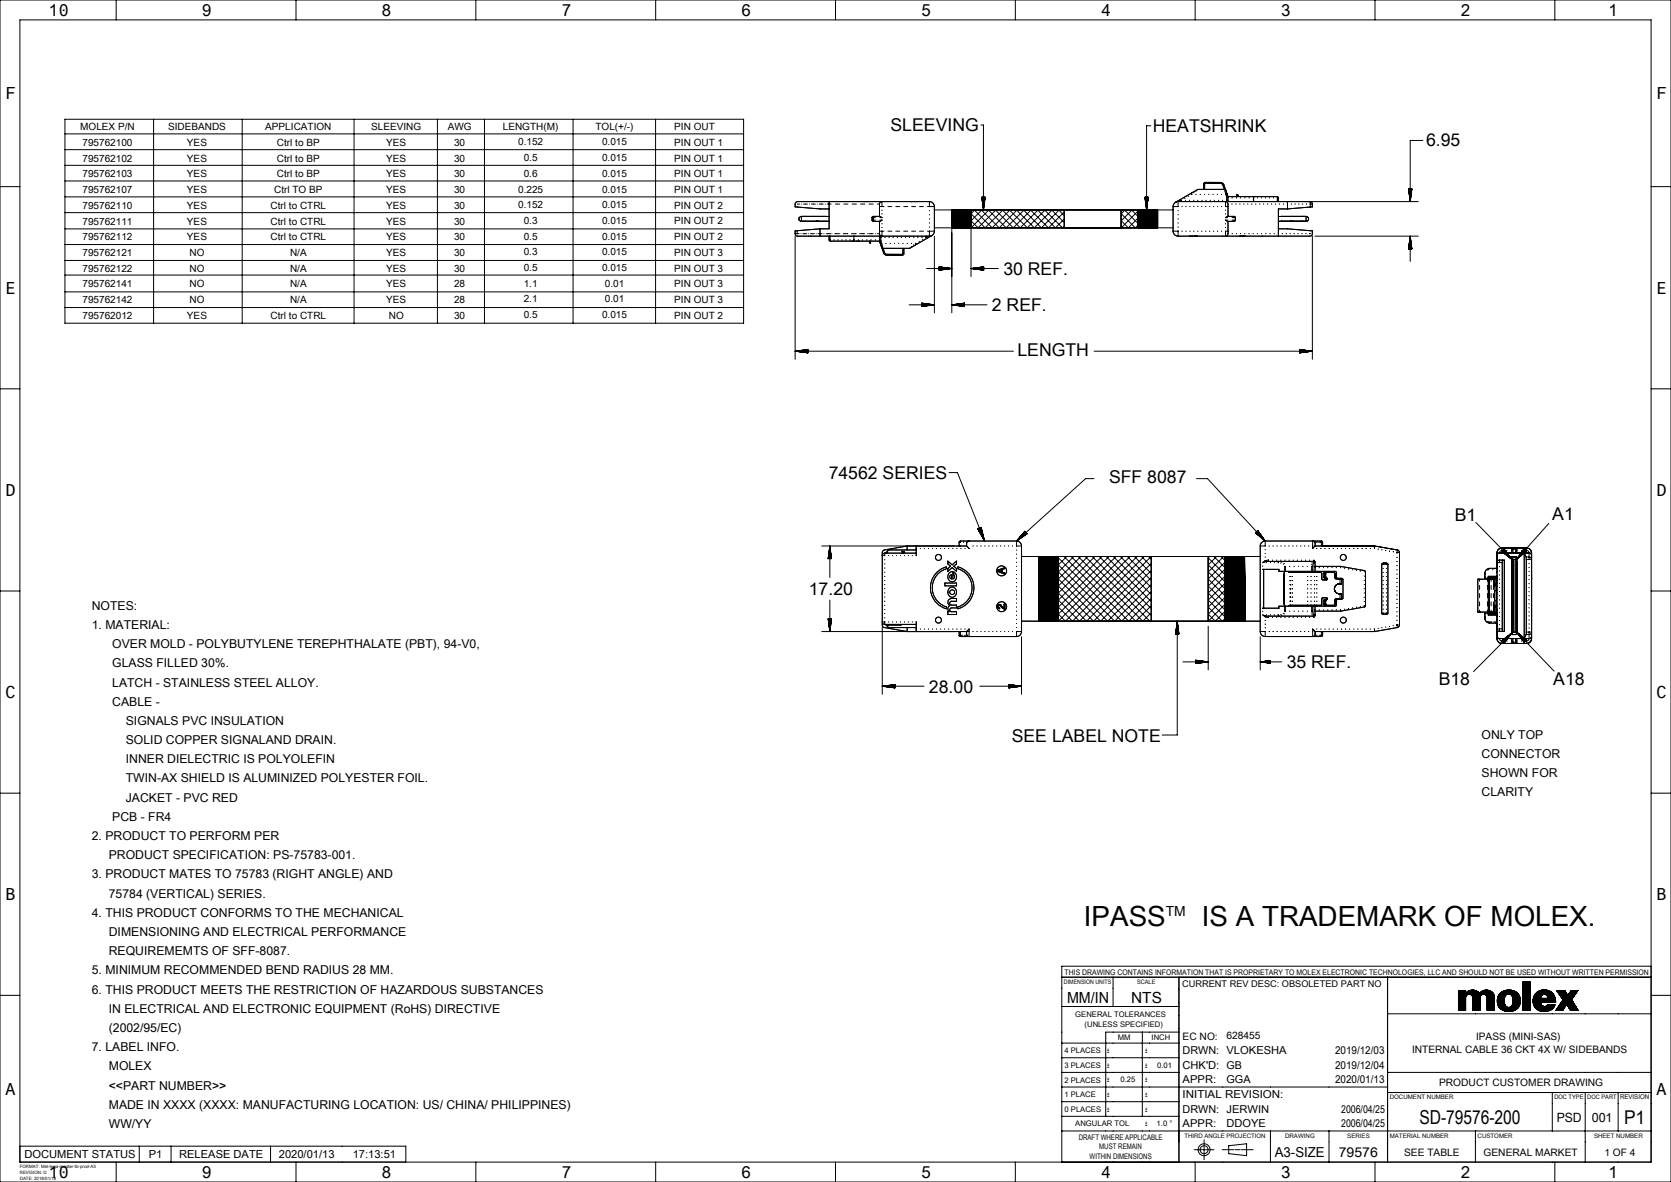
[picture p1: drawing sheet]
<svg xmlns="http://www.w3.org/2000/svg" width="420mm" height="297mm" viewBox="0 0 420 297" stroke-linecap="round" stroke-linejoin="round" font-family="sans-serif">
<defs><g id="words">
<g font-size="7">
<text x="272.4" y="232.8">IPASS</text>
<text x="302.1" y="232.8">IS A TRADEMARK OF MOLEX.</text>
</g>
<g font-size="4.8">
<text x="356.8" y="282.4">SD-79576-200</text>
<text x="408.2" y="282.3">P1</text>
</g>
<g font-size="4.4">
<text x="223.8" y="33">SLEEVING</text>
<text x="289.7" y="33.2">HEATSHRINK</text>
<text x="358.4" y="36.8">6.95</text>
<text x="252.2" y="69.1">30 REF.</text>
<text x="249.3" y="78.2">2 REF.</text>
<text x="255.7" y="89.6">LENGTH</text>
<text x="208.3" y="120.4">74562 SERIES</text>
<text x="278.8" y="121.4">SFF 8087</text>
<text x="365.7" y="131">B1</text>
<text x="390.2" y="130.7">A1</text>
<text x="203.3" y="149.5">17.20</text>
<text x="323.4" y="167.9">35 REF.</text>
<text x="361.6" y="172.2">B18</text>
<text x="390.4" y="172">A18</text>
<text x="233.5" y="174">28.00</text>
<text x="254.3" y="186.3">SEE LABEL NOTE</text>
</g>
<g font-size="4.2">
<text x="12.2" y="4">10</text>
<text x="50.7" y="4">9</text>
<text x="95.9" y="4">8</text>
<text x="141.1" y="4">7</text>
<text x="186.3" y="4">6</text>
<text x="231.5" y="4">5</text>
<text x="276.7" y="4">4</text>
<text x="321.9" y="4">3</text>
<text x="367.1" y="4">2</text>
<text x="404.3" y="4">1</text>
<text x="1.4" y="25">F</text>
<text x="416.4" y="25">F</text>
<text x="1.4" y="73.8">E</text>
<text x="416.4" y="73.8">E</text>
<text x="1.4" y="124.6">D</text>
<text x="416.4" y="124.6">D</text>
<text x="1.4" y="175.4">C</text>
<text x="416.4" y="175.4">C</text>
<text x="1.4" y="226.2">B</text>
<text x="416.4" y="226.2">B</text>
<text x="1.4" y="275.1">A</text>
<text x="416.4" y="275.1">A</text>
<text x="12.2" y="296">10</text>
<text x="50.7" y="296">9</text>
<text x="95.9" y="296">8</text>
<text x="141.1" y="296">7</text>
<text x="186.3" y="296">6</text>
<text x="231.5" y="296">5</text>
<text x="276.7" y="296">4</text>
<text x="321.9" y="296">3</text>
<text x="367.1" y="296">2</text>
<text x="404.3" y="296">1</text>
</g>
<g font-size="3.9">
<text x="268.2" y="252">MM/IN</text>
<text x="284.3" y="252">NTS</text>
</g>
<g font-size="3.5">
<text x="293" y="230.1">TM</text>
<text x="320.4" y="290.6">A3-SIZE</text>
</g>
<text font-size="3.4" x="336.5" y="290.6">79576</text>
<g font-size="3.2">
<text x="391.3" y="281.9">PSD</text>
<text x="400.1" y="281.9">001</text>
</g>
<g font-size="3.1">
<text x="23.1" y="153.2">NOTES:</text>
<text x="23.1" y="158">1. MATERIAL:</text>
<text x="28.2" y="162.9">OVER MOLD - POLYBUTYLENE TEREPHTHALATE (PBT), 94-V0,</text>
<text x="28.2" y="167.7">GLASS FILLED 30%.</text>
<text x="28.2" y="172.5">LATCH - STAINLESS STEEL ALLOY.</text>
<text x="28.2" y="177.3">CABLE -</text>
<text x="31.6" y="182.2">SIGNALS PVC INSULATION</text>
<text x="372.4" y="185.6">ONLY TOP</text>
<text x="31.6" y="187">SOLID COPPER SIGNALAND DRAIN.</text>
<text x="31.6" y="191.8">INNER DIELECTRIC IS POLYOLEFIN</text>
<text x="372.4" y="190.5">CONNECTOR</text>
<text x="31.6" y="196.6">TWIN-AX SHIELD IS ALUMINIZED POLYESTER FOIL.</text>
<text x="372.4" y="195.3">SHOWN FOR</text>
<text x="31.6" y="201.4">JACKET - PVC RED</text>
<text x="372.4" y="200.1">CLARITY</text>
<text x="28.2" y="206.3">PCB - FR4</text>
<text x="23.1" y="211.1">2. PRODUCT TO PERFORM PER</text>
<text x="27.4" y="215.9">PRODUCT SPECIFICATION: PS-75783-001.</text>
<text x="23.1" y="220.7">3. PRODUCT MATES TO 75783 (RIGHT ANGLE) AND</text>
<text x="27.4" y="225.6">75784 (VERTICAL) SERIES.</text>
<text x="23.1" y="230.4">4. THIS PRODUCT CONFORMS TO THE MECHANICAL</text>
<text x="27.4" y="235.2">DIMENSIONING AND ELECTRICAL PERFORMANCE</text>
<text x="23.1" y="244.8">5. MINIMUM RECOMMENDED BEND RADIUS 28 MM.</text>
<text x="27.4" y="240">REQUIREMEMTS OF SFF-8087.</text>
<text x="23.1" y="249.7">6. THIS PRODUCT MEETS THE RESTRICTION OF HAZARDOUS SUBSTANCES</text>
<text x="27.4" y="254.5">IN ELECTRICAL AND ELECTRONIC EQUIPMENT (RoHS) DIRECTIVE</text>
<text x="27.4" y="259.3">(2002/95/EC)</text>
<text x="23.1" y="264.1">7. LABEL INFO.</text>
<text x="27.4" y="269">MOLEX</text>
<text x="27.4" y="273.8">&lt;&lt;PART NUMBER&gt;&gt;</text>
<text x="27.4" y="278.6">MADE IN XXXX (XXXX: MANUFACTURING LOCATION: US/ CHINA/ PHILIPPINES)</text>
<text x="27.4" y="283.4">WW/YY</text>
</g>
<g font-size="2.8">
<text x="297.2" y="268.6">CHK'D: GB</text>
<text x="297.2" y="275.9">INITIAL REVISION:</text>
<text x="308.3" y="283.3">DDOYE</text>
<text x="6.1" y="291">DOCUMENT STATUS</text>
<text x="37.4" y="291">P1</text>
<text x="45" y="291">RELEASE DATE</text>
<text x="70.1" y="291">2020/01/13</text>
<text x="88.7" y="291">17:13:51</text>
</g>
<g font-size="2.7">
<text x="297.2" y="264.9">DRWN: VLOKESHA</text>
<text x="335.6" y="264.9">2019/12/03</text>
<text x="335.6" y="268.5">2019/12/04</text>
<text x="297.2" y="272.2">APPR:</text>
<text x="308.3" y="272.2">GGA</text>
<text x="335.6" y="272.2">2020/01/13</text>
<text x="297.2" y="279.6">DRWN: JERWIN</text>
<text x="337.1" y="279.6">2006/04/25</text>
<text x="297.2" y="283.3">APPR:</text>
<text x="337.1" y="283.3">2006/04/25</text>
</g>
<g font-size="2.6">
<text x="297.2" y="261.2">EC NO:</text>
<text x="308.3" y="261.2">628455</text>
<text x="371" y="261.4">IPASS (MINI-SAS)</text>
<text x="354.9" y="264.7">INTERNAL CABLE 36 CKT 4X W/ SIDEBANDS</text>
<text x="361.7" y="272.9">PRODUCT CUSTOMER DRAWING</text>
<text x="352.9" y="290.4">SEE TABLE</text>
<text x="372.9" y="290.4">GENERAL MARKET</text>
<text x="403.3" y="290.4">1 OF 4</text>
</g>
<g font-size="2.5">
<text x="20.2" y="32.7">MOLEX P/N</text>
<text x="42.2" y="32.7">SIDEBANDS</text>
<text x="66.7" y="32.7">APPLICATION</text>
<text x="93.3" y="32.7">SLEEVING</text>
<text x="112.5" y="32.7">AWG</text>
<text x="126.4" y="32.6">LENGTH(M)</text>
<text x="149.7" y="32.6">TOL(+/-)</text>
<text x="169.5" y="32.7">PIN OUT</text>
<text x="20.7" y="36.7">795762100</text>
<text x="20.7" y="40.6">795762102</text>
<text x="47" y="36.7">YES</text>
<text x="47" y="40.6">YES</text>
<text x="69.6" y="36.7">Ctrl to BP</text>
<text x="69.6" y="40.6">Ctrl to BP</text>
<text x="97.1" y="36.7">YES</text>
<text x="97.1" y="40.6">YES</text>
<text x="114.1" y="36.7">30</text>
<text x="114.1" y="40.6">30</text>
<text x="130.2" y="36.5">0.152</text>
<text x="131.6" y="40.5">0.5</text>
<text x="151.3" y="36.5">0.015</text>
<text x="151.3" y="40.5">0.015</text>
<text x="169.5" y="36.7">PIN OUT 1</text>
<text x="169.5" y="40.6">PIN OUT 1</text>
<text x="20.7" y="44.6">795762103</text>
<text x="47" y="44.6">YES</text>
<text x="69.6" y="44.6">Ctrl to BP</text>
<text x="97.1" y="44.6">YES</text>
<text x="114.1" y="44.6">30</text>
<text x="131.6" y="44.4">0.6</text>
<text x="151.3" y="44.4">0.015</text>
<text x="169.5" y="44.6">PIN OUT 1</text>
<text x="20.7" y="48.5">795762107</text>
<text x="20.7" y="52.5">795762110</text>
<text x="47" y="48.5">YES</text>
<text x="47" y="52.5">YES</text>
<text x="68" y="52.5">Ctrl to CTRL</text>
<text x="68.9" y="48.5">Ctrl TO BP</text>
<text x="97.1" y="48.5">YES</text>
<text x="97.1" y="52.5">YES</text>
<text x="114.1" y="48.5">30</text>
<text x="114.1" y="52.5">30</text>
<text x="130.2" y="48.4">0.225</text>
<text x="130.2" y="52.3">0.152</text>
<text x="151.3" y="48.4">0.015</text>
<text x="151.3" y="52.3">0.015</text>
<text x="169.5" y="48.5">PIN OUT 1</text>
<text x="169.5" y="52.4">PIN OUT 2</text>
<text x="20.7" y="56.4">795762111</text>
<text x="47" y="56.4">YES</text>
<text x="68" y="56.4">Ctrl to CTRL</text>
<text x="97.1" y="56.4">YES</text>
<text x="114.1" y="56.4">30</text>
<text x="131.6" y="56.3">0.3</text>
<text x="151.3" y="56.3">0.015</text>
<text x="169.5" y="56.4">PIN OUT 2</text>
<text x="20.7" y="60.4">795762112</text>
<text x="20.7" y="64.3">795762121</text>
<text x="47" y="60.4">YES</text>
<text x="47.6" y="64.3">NO</text>
<text x="68" y="60.4">Ctrl to CTRL</text>
<text x="72.9" y="64.3">N/A</text>
<text x="97.1" y="60.4">YES</text>
<text x="97.1" y="64.3">YES</text>
<text x="114.1" y="60.4">30</text>
<text x="114.1" y="64.3">30</text>
<text x="131.6" y="60.2">0.5</text>
<text x="131.6" y="64.2">0.3</text>
<text x="151.3" y="60.2">0.015</text>
<text x="151.3" y="64.2">0.015</text>
<text x="169.5" y="60.3">PIN OUT 2</text>
<text x="169.5" y="64.3">PIN OUT 3</text>
<text x="20.7" y="68.3">795762122</text>
<text x="47.6" y="68.3">NO</text>
<text x="72.9" y="68.3">N/A</text>
<text x="97.1" y="68.3">YES</text>
<text x="114.1" y="68.3">30</text>
<text x="131.6" y="68.1">0.5</text>
<text x="151.3" y="68.1">0.015</text>
<text x="169.5" y="68.2">PIN OUT 3</text>
<text x="20.7" y="72.2">795762141</text>
<text x="20.7" y="76.1">795762142</text>
<text x="47.6" y="72.2">NO</text>
<text x="47.6" y="76.1">NO</text>
<text x="72.9" y="72.2">N/A</text>
<text x="72.9" y="76.1">N/A</text>
<text x="97.1" y="72.2">YES</text>
<text x="97.1" y="76.1">YES</text>
<text x="114.1" y="72.2">28</text>
<text x="114.1" y="76.1">28</text>
<text x="131.6" y="72">1.1</text>
<text x="131.6" y="76">2.1</text>
<text x="152" y="72">0.01</text>
<text x="152" y="76">0.01</text>
<text x="169.5" y="72.2">PIN OUT 3</text>
<text x="169.5" y="76.1">PIN OUT 3</text>
<text x="20.7" y="80.1">795762012</text>
<text x="47" y="80.1">YES</text>
<text x="68" y="80.1">Ctrl to CTRL</text>
<text x="97.7" y="80.1">NO</text>
<text x="114.1" y="80.1">30</text>
<text x="131.6" y="79.9">0.5</text>
<text x="151.3" y="79.9">0.015</text>
<text x="169.5" y="80.1">PIN OUT 2</text>
</g>
<text font-size="2.3" x="297.1" y="248.1">CURRENT REV DESC: OBSOLETED PART NO</text>
<g font-size="1.9">
<text x="267.6" y="244.9">THIS DRAWING CONTAINS INFORMATION THAT IS PROPRIETARY TO MOLEX ELECTRONIC TECHNOLOGIES, LLC AND SHOULD NOT BE USED WITHOUT WRITTEN PERMISSION</text>
<text x="270.3" y="255.6">GENERAL TOLERANCES</text>
<text x="272.6" y="258">(UNLESS SPECIFIED)</text>
<text x="281" y="261.4">MM</text>
<text x="289.4" y="261.4">INCH</text>
<text x="267.6" y="264.6">4 PLACES</text>
<text x="267.6" y="268.3">3 PLACES</text>
<text x="278.3" y="264.6">±</text>
<text x="278.3" y="268.3">±</text>
<text x="287.8" y="264.6">±</text>
<text x="287.8" y="268.3">±</text>
<text x="290.8" y="268.3">0.01</text>
<text x="267.6" y="272">2 PLACES</text>
<text x="267.6" y="275.7">1 PLACE</text>
<text x="278.3" y="272">±</text>
<text x="278.3" y="275.7">±</text>
<text x="281.6" y="272">0.25</text>
<text x="287.8" y="272">±</text>
<text x="287.8" y="275.7">±</text>
<text x="267.6" y="279.4">0 PLACES</text>
<text x="278.3" y="279.4">±</text>
<text x="287.8" y="279.4">±</text>
<text x="270.3" y="283">ANGULAR TOL</text>
<text x="271.1" y="286.3">DRAFT WHERE APPLICABLE</text>
<text x="287.8" y="283">±</text>
<text x="290.7" y="283">1.0 °</text>
<text x="273.9" y="291.2">WITHIN DIMENSIONS</text>
<text x="276.3" y="288.8">MUST REMAIN</text>
</g>
<text font-size="1.7" x="407.2" y="276.2">REVISION</text>
<g font-size="1.5">
<text x="267.4" y="247.2">DIMENSION UNITS</text>
<text x="285.8" y="247.2">SCALE</text>
<text x="349.3" y="276.2">DOCUMENT NUMBER</text>
<text x="390.7" y="276.2">DOC TYPE</text>
<text x="399" y="276.2">DOC PART</text>
<text x="297.7" y="285.9">THIRD ANGLE PROJECTION</text>
<text x="323" y="285.9">DRAWING</text>
<text x="338.6" y="285.9">SERIES</text>
<text x="349.3" y="285.8">MATERIAL NUMBER</text>
<text x="371.4" y="285.9">CUSTOMER</text>
<text x="400.7" y="285.9">SHEET NUMBER</text>
</g>
<g font-size="1.1">
<text x="5" y="293.6">FORMAT: Met-lega-master-tb-prod-A3</text>
<text x="5" y="295">REVISION: D</text>
<text x="5" y="296.4">DATE: 2018/01/18</text>
</g>
</g></defs>
<g fill="none" stroke="#000" stroke-width=".25">
<path d="M0 0h420v297h-420zM5 5h410v287h-410zM29.2 0v5M74.4 0v5M119.6 0v5M164.8 0v5M210 0v5M255.2 0v5M300.4 0v5M345.6 0v5M390.8 0v5M16.3 33.6h170.6"/>
<path d="M16.3 30h170.6v51.2h-170.6zM16.3 37.6h170.6M38.6 30v51.2M60.9 30v51.2M89 30v51.2M109.9 30v51.2M121.8 30v51.2M144 30v51.2M164.8 30v51.2M246.6 31.4h.6v21.3M289.3 31.6h-1.1l-.1 25.6M357.6 35.3h-3.1v15.4"/>
<path d="M0 46.9h5M16.3 41.5h170.6M16.3 45.5h170.6M16.3 49.5h170.6M16.3 53.4h170.6M16.3 57.5h170.6M199.9 58.7l.1 .5 .5 .1h33.1M199.9 59.3v31M199.9 58.7h.9M200.4 58v.7M200.5 51.3h.5M201.3 58.7h.1"/>
<path d="M201.5 51.3h.1M201.8 58.7h1M202 51.3h1M203.2 58.7h.1M203.4 51.3h.1M203.7 58.7h1M203.9 51.3h1M204.6 54.4h.1M204.6 55.6h.1M205.1 58.7h.1M205.4 51.3h.1M205.6 58.7h1"/>
<path d="M205.9 51.3h1M206.1 57.5l.1 1.8M206.1 57.5l-6.2 .5v.7M207.1 58.7h.1M207.4 51.3h.1M207.7 58.7h1.1M207.7 54.4h-6.3v1.2M207.7 55.6h.1M207.9 51.3h1M208.4 50.7v6.8h-2.3M208.4 59.3v1M208.4 54.4h-7.2l-.4 .4v.4l.4 .4h7.2"/>
<path d="M208.7 59.3v1M209.1 58.7h.1M209.8 58.7h1.1M210 51.3h1M211.1 58.7h.1M212 58.7h1.1M212.1 51.3h1M214.1 58.7h1.1M214.2 51.3h1.1M214.6 59.3v1M216.1 58.7h.1M216.2 58.7h1.1"/>
<path d="M216.3 51.3h1.1M218.1 58.7h.1M218.4 58.7h1.1M218.4 51.3h1.1M219.2 55.3l.3 .3M219.2 54.7h.8M219.2 55.3h.8M219.2 54.7v.6M219.5 54.4l-.3 .3M219.5 54.4h1.7l.5 .3M219.5 54.4v1.2M220 58.7h.1"/>
<path d="M220.5 58.7h.6M220.5 51.3h.6M221.1 51.3l.1-.5 .5-.1v1.2M221.1 51.3v3.1M221.1 55.6v3.1M221.1 51.9h1.1M221.1 58.1h1.1M221.1 59.7h.3M221.1 59.3v1.3M221.1 54.7h.6M221.1 55.3h.6M221.2 59.7h.1"/>
<path d="M221.3 59.7h.1M221.4 59.7h.1M221.4 59.7v.8M221.4 59.3v.4M221.4 59.4h.1M221.4 59.5v.1M221.4 59.9v.1M221.7 58.1v1.2l-.5-.1-.1-.5M221.7 55.3l-.5 .3h-1.7M221.7 52.8h.1M221.7 53.7v.1M221.7 54.7h.1"/>
<path d="M221.7 55.3h.1M221.7 56.2h.1M221.7 57.2h.1M222.4 59.7h.1M223.2 51.9h1M223.2 58.1h1M223.4 59.7h.1M224.5 59.7h.1M225.2 51.9h1M225.2 58.1h1M225.5 59.7h.1M226.6 59.7h.1"/>
<path d="M227.1 51.9h1M227.1 58.1h1M227.6 59.7h.1M228.6 59.7h.1M229.1 51.9h1M229.1 58.1h1M229.7 59.7h.1M230.7 59.7h.1M231.1 51.9h1M231.1 58.1h1M231.7 59.7h.1M232.8 59.3v.4"/>
<path d="M232.8 59.4h.1M232.8 59.5v.1M232.8 59.7h.1M233 59.6h.1M233.1 51.9h1.8M233.1 58.1h1.8M233.3 59.5h.1M233.5 59.5l-.7 .2M233.5 59.5h.1M233.6 59.4h.1M233.6 50.7h-33.1l-.5 .1-.1 .5v.7l6.2 .5h2.3M233.6 50.7a1.25 1.25 0 0 1 1.3 1.2"/>
<path d="M233.6 59.3l-.1 .2M233.6 59.3h.1M233.6 50.7v1.2M233.6 52.9h.1M233.6 54h.1M233.6 55h.1M233.6 56h.1M233.6 57v.1M233.6 58.1v1.2M233.8 59.4h-.1M234 59.3h.1M234.2 59.2l-.6 .1"/>
<path d="M234.2 59.2l-.7 .3M234.2 59.2l-3.9 2.2M234.9 58.1l-.2 .6-.5 .5M234.9 51.9v6.2M234.9 59.4v19.2M234.9 57.2h60M234.9 52.7h60M239.2 52.7v25.9M239.3 52.7v4.5M239.4 52.7v4.5M239.5 52.7v4.5M239.6 52.7v4.5"/>
<path d="M239.7 52.7v4.5M239.8 52.7v4.5M239.9 52.7v4.5M240 52.7v4.5M240.1 52.7v4.5M240.2 52.7v4.5M240.3 52.7v4.5M240.4 52.7v4.5M240.5 52.7v4.5M240.6 52.7v4.5M240.7 52.7v4.5M240.8 52.7v4.5"/>
<path d="M240.9 52.7v4.5M241 52.7v4.5M241.1 52.7v4.5M241.2 52.7v4.5M241.3 52.7v4.5M241.4 52.7v4.5M241.5 52.7v4.5M241.6 52.7v4.5M241.7 52.7v4.5M241.8 52.7v4.5M241.9 52.7v4.5M242 52.7v4.5"/>
<path d="M242.1 52.7v4.5M242.2 52.7v4.5M242.3 52.7v4.5M242.4 52.7v4.5M242.5 52.7v4.5M242.6 52.7v4.5M242.7 52.7v4.5M242.8 52.7v4.5M242.9 52.7v4.5M243 52.7v4.5M243.1 52.7v4.5M243.2 52.7v4.5"/>
<path d="M243.3 52.7v4.5M243.4 52.7v4.5M243.5 52.7v4.5M243.6 52.7v4.5M243.7 52.7v4.5M243.8 52.7v4.5M243.9 52.7v4.5M244 52.7v4.5M244 52.7l.1 16.8M244.9 52.7l4.5 4.5 4.5-4.5M245 52.7l-.9 1 3.5 3.5 4.5-4.5M246.6 52.7l4.5 4.5 4.5-4.5"/>
<path d="M246.8 49.6h.8l-.4 3.1M246.8 49.6l.4 3.1M246.8 49.6v.1M246.8 52.7l-2.7 2.8 1.7 1.7 4.5-4.5M246.8 49.6v.4M246.9 49.6v1M246.9 49.6l.1 1.4M247 49.6v2M247.1 49.6v2.4M247.1 49.6l.1 3M247.3 49.6l-.1 2.8M247.3 49.6v2.2"/>
<path d="M247.4 49.6v1.8M247.5 49.6l-.1 1.2M247.5 49.6v.8M247.6 49.6l-.1 .4M248.4 52.7l4.5 4.5 4.5-4.5M248.6 52.7l-4.5 4.5M250.2 52.7l4.5 4.5 4.5-4.5M251.9 52.7l4.5 4.5 4.5-4.5M253.7 52.7l4.5 4.5 4.5-4.5M255.5 52.7l4.5 4.5 4.5-4.5M257.2 52.7l4.5 4.5 4.5-4.5M259 52.7l4.5 4.5 4-3.9"/>
<path d="M260.8 52.7l4.5 4.5 2.2-2.2M262.5 52.7l4.5 4.5 .5-.4M264.3 52.7l3.2 3.2M266.1 52.7l1.4 1.5M267.5 52.7v4.5M281.8 52.7v4.5l4.3-4.2M282.6 52.7l3.5 3.5M282.8 52.7l-1 1 3.6 3.5 .7-.7M284.4 52.7l1.7 1.8M284.6 52.7l-2.8 2.8 1.8 1.7 2.5-2.5M286.1 52.7v4.5M286.2 52.7v4.5"/>
<path d="M286.3 52.7v4.5M286.4 52.7v4.5M286.5 52.7v4.5M286.6 52.7v4.5M286.7 52.7v4.5M286.8 52.7v4.5M286.9 52.7v4.5M287 52.7v4.5M287.1 52.7v4.5M287.2 52.7v4.5M287.3 52.7v4.5M287.4 52.7v4.5"/>
<path d="M287.5 52.7v4.5M287.6 52.7v4.5M287.7 52.7v4.5M287.8 52.7v4.5M287.8 49.6l.4 3.1 .4-3.1M287.8 49.6h.8M287.8 49.6v.3M287.8 49.6l.1 .8M287.9 52.7v4.5M287.9 49.6v1.2M288 49.6v1.6M288 52.7v4.5"/>
<path d="M288 49.6l.1 2.2M288.1 52.7v4.5M288.1 49.6v2.6M288.2 52.7v4.5M288.2 49.6v3M288.3 52.7v4.5M288.3 49.6v2.6M288.4 49.6l-.1 2M288.4 52.7v4.5M288.4 49.6v1.6M288.5 52.7v4.5M288.5 49.6v1"/>
<path d="M288.6 49.6l-.1 .6M288.6 52.7v4.5M288.6 49.6v.1M288.7 52.7v4.5M288.8 52.7v4.5M288.9 52.7v4.5M289 52.7v4.5M289.1 52.7v4.5M289.2 52.7v4.5M289.3 52.7v4.5M289.4 52.7v4.5M289.5 52.7v4.5"/>
<path d="M289.6 52.7v4.5M289.7 52.7v4.5M289.8 52.7v4.5M289.9 52.7v4.5M290 52.7v4.5M290.1 52.7v4.5M290.2 52.7v4.5M290.3 52.7v4.5M290.4 52.7v4.5M290.5 52.7v4.5M290.6 52.7v4.5M290.7 52.7v4.5"/>
<path d="M290.8 52.7v4.5M290.9 52.7v4.5M294.9 58.1a1.25 1.25 0 0 0 1.2 1.2M294.9 51.9v6.2M294.9 58.1h1.2M295.5 50.8l-.5 .5-.1 .6M295.7 50.7h.1M296 50.6h.1M296.1 50.7l-.6 .1M296.1 50.7v1.2h-1.2M296.1 52.9h.1M296.1 54h.1"/>
<path d="M296.1 55h.1M296.1 56h.1M296.1 57v.1M296.1 58.1v1.2M296.1 50.7h60.4M296.1 50.7h.1M296.2 50.6h.1M296.2 50.5l-.7 .3M296.2 50.5l-.1 .2M296.2 50.5h.1M296.5 50.5h-.1M296.7 50.4h.1"/>
<path d="M296.9 50.3v.4M296.9 50.3l-.7 .2M296.9 50.3h.1M296.9 50.4h.1M296.9 50.5v.1M297.1 51.9h.1M297.1 58.1h.1M297.8 49.8h.1M298 50.3h.1M298.1 51.9h.1M298.1 58.1h.1M298.7 49.3h.1"/>
<path d="M299 50.3h.1M299.1 51.9h.1M299.1 58.1h.1M299.4 48.6l.1 .2M299.4 48.7h.1M299.5 48.7v.1M299.5 48.8h.1M300 50.3h.1M300.1 51.9h.1M300.1 58.1h.1M300.1 48.4h.1M300.6 48.8h.1"/>
<path d="M300.6 48h.1M301.1 51.9h.1M301.1 58.1h.1M301.1 50.3h.1M301.7 48.8h.1M302.1 51.9h.1M302.1 58.1h.1M302.1 50.3h.1M302.5 47.6v-1.3l.2-.4h4.4l.5 .5 1 3M302.7 48.8h.1M302.8 47.6v-1.3l.2-.2h4l.4 .4 .3 1.1M303 51.9h.1"/>
<path d="M303 58.1h.1M303.1 50.3h.1M303.8 48.8h.1M304 51.9h.1M304 58.1h.1M304.2 50.3h.1M304.9 48.8h.1M305 51.9h.1M305 58.1h.1M305.2 50.3h.1M305.9 48.8h.1M306 51.9h.1"/>
<path d="M306 58.1h.1M306.2 50.3h.1M307 48.8h.1M307 51.9h.1M307 58.1h.1M307.3 50.3h.1M307.8 47.6l.3 .2M307.8 47.6h-6.7l-5.6 3.2M307.8 47.6l.3 1.2M307.8 47.6h.1M307.9 48h.1M308 48.4h.1"/>
<path d="M308 55.3l.6 .3h1.6M308 52.8h.1M308 53.7v.1M308 54.7h.1M308 55.3h.1M308 56.2h.1M308 57.2h.1M308 54.7h.6M308 55.3h.6M308.1 48.8l.2 .7M308.1 48.8h.1M308.2 49h.1"/>
<path d="M308.2 48.8h.1M308.2 49.2v.1M308.3 48.8h.1M308.3 50.3h.3M308.3 49.5v.8M308.3 50.3v.4M308.3 49.5h.1M308.3 49.7v.1M308.3 50h.1M308.3 50.3h.1M308.3 50.4h.1M308.3 50.5v.1"/>
<path d="M308.4 48.7l-.3 .1M308.4 48.7h.1M308.4 50.3h.1M308.5 49.1l.3 .3M308.5 50.3h.1M308.6 49.4l-.3 .1M308.6 49.4v1.3M308.6 49.4h12.4M308.7 55.6v3.1l-.2 .5-.5 .1v-1.2h.7M308.7 51.9h-.7v-1.2l.5 .1 .2 .5v3.1M309.6 51.3h.1M309.7 54.7h.8"/>
<path d="M309.7 55.3h.8M309.7 49.7h.1M309.7 58.7h.1M310.2 54.4l.3 .3M310.2 54.4h-1.6l-.6 .3M310.2 54.4v.3M310.2 55.3v.3M310.5 55.3l-.3 .3M310.5 54.7v.6M310.6 51.3h.1M310.8 58.7h.1M310.8 49.7h.1"/>
<path d="M311.2 49.1l-.3 .1M311.2 49.4h.1M311.2 49.4l-.2-.5-.1 .5M311.6 51.3h.1M311.8 58.7h.1M311.8 49.7h.1M312.6 51.3h.1M312.9 58.7h.1M312.9 49.7h.1M313.6 51.3h.1M313.9 58.7h.1M314 49.7h.1"/>
<path d="M314.6 51.3h.1M315 58.7h.1M315 49.7h.1M315 49.4l.1 .3M315 49.4h.1M315 49.4v1.3M315.1 49.5h.1M315.1 49.6h.1M315.1 49.7v1M315.6 51.3h.1M316 58.7h.1M316.1 49.7h.1"/>
<path d="M316.6 51.3h.1M317.1 49.7h.1M317.1 58.7h.1M317.6 51.3h.1M318.1 49.7h.1M318.1 58.7h.1M318.6 51.3h.1M319.1 49.7h.1M319.2 58.7h.1M319.6 51.3h.1M320.1 49.7h.1M320.2 58.7h.1"/>
<path d="M320.6 51.3h.1M321 49.4l.3 .3M321 49.4l.1 .3M321 49.4h.1M321 49.5h.1M321.1 49.6h.1M321.1 49.7h.2M321.1 49.7v1M321.3 58.7h.1M321.3 57.5h2.3l6.3 .5v.7l-.2 .5-.5 .1h-33.1M321.3 54.4h7.2l.4 .4v.4l-.4 .4h-7.2M321.3 49.7v1"/>
<path d="M321.6 51.3h.1M322 54.4h6.3v1.2M322 55.6h.1M322.3 58.7h.1M322.6 51.3h.1M323.3 58.7h.1M323.6 50.7v.6M323.6 51.3h.1M323.6 52.5h-2.3v6.8M323.6 51.3v1.2M324.3 58.7h.1M324.5 51.3h.1"/>
<path d="M325.2 54.4h.1M325.2 55.6h.1M325.3 58.7h.1M325.5 51.3h.1M326.2 58.7h.1M326.5 51.3h.1M327.2 58.7h.1M327.4 51.3h.1M328.2 58.7h.1M328.4 51.3h.1M329.2 58.7h.1M329.3 50.8v.1"/>
<path d="M329.3 51.3h.6M329.3 51.1h.1M329.3 51.3h.1M329.3 51.3l-.1-.6 .5 .1 .2 .5M329.3 51.3v.7M329.9 51.3v.7l-6.3 .5M329.9 59.3v31M330.5 59.3h26M354 47.5h.9l-.4 3.2M354 47.5l.5 3.2M354 47.5v.1M354.1 47.5v.5"/>
<path d="M354.1 47.5l.1 1M354.2 47.5v1.4M354.2 47.5l.1 2M354.3 47.5v2.4M354.4 47.5v3M354.4 59.5v3M354.5 59.3l-.5 3.2M354.5 59.3l.4 3.2h-.9M354.5 59.3v6.4M354.5 59.7v2.8M354.6 47.5l-.1 2.8M354.6 47.5v2.2"/>
<path d="M354.7 47.5l-.1 1.8M354.7 47.5v1.2M354.8 47.5v.8M354.9 47.5l-.1 .5M415 46.9h5M16.3 61.4h170.6M16.3 65.4h170.6M16.3 69.1h170.6M16.3 73.3h170.6M16.3 77.3h170.6M208.4 60.3l.3 .3M208.4 60.3h.3"/>
<path d="M208.7 60.3v.3M208.7 60.6h12.4M209.6 60.3h.1M210.6 60.3h.1M211.6 60.3h.1M212.6 60.3h.1M213.6 60.3h.1M214.6 60.3h.1M214.6 60.3l.1 .3M214.6 60.4h.1M214.6 60.5h.1M214.7 60.6h.1"/>
<path d="M215.7 60.3h.1M216.8 60.3h.1M217.9 60.3h.1M218.5 60.6h.1M218.8 60.6l-.1 .5-.2-.5M218.8 60.8h-.2M218.9 60.3h.1M220 60.3h.1M221 60.6l.2 .3M221.1 60.6l1 3 .5 .5h4.4l.2-.4v-1.3M221.3 61.3h.1M221.4 60.5l-.3 .1"/>
<path d="M221.4 60.5l.2 .7M221.4 60.2h.1M221.4 60.5h.1M221.4 61.2h.1M221.5 60.7h.1M221.5 61.2h.1M221.5 60.9v.1M221.6 61.2h.1M221.6 61.2l-.3 .1M221.6 61.2l.3 1.2M221.6 62.2l.3 .2M221.7 61.6h.1"/>
<path d="M221.8 62h.1M221.9 62.4h.1M222 62.4l.3 1.1 .4 .3 4 .1 .2-.2v-1.3M222.7 61.2h.1M223.7 61.2h.1M224.8 61.2h.1M225.9 61.2h.1M226.9 61.2h.1M228 61.2h.1M228.5 76.6h6.4M229.1 61.2h.1M229.1 62h.1"/>
<path d="M229.6 61.6h.1M230.2 61.2l.1 .2M230.2 61.2h.1M230.3 61.3h.1M230.3 61.4l-1.7 1h-6.7M231.1 60.6l-.1 .1M231.7 76.2l3.2 .4M231.7 76.2v.8l3.2-.4M231.7 76.2h.1M231.7 76.2h.5M231.7 76.3h1M231.7 76.3l1.4 .1"/>
<path d="M231.7 76.4h1.8M231.7 76.4l2.4 .1M231.7 76.5h2.8M231.9 60.1v.1M232.2 76.9l-.5 .1M232.5 76.9h-.8M232.9 67.5h6.3M233.1 76.8l-1.4 .1M233.5 76.8h-1.8M234.1 76.7h-2.4M234.5 76.6l-2.8 .1M236.1 67.1l3.1 .4"/>
<path d="M236.1 67.1v.8M236.1 67.1h.1M236.1 67.1h.6M236.1 67.2h1M236.1 67.2h1.4M236.1 67.3h2M236.1 67.3l2.4 .1M236.1 67.4h2.9M236.3 67.9h-.2M236.9 67.8h-.8M237.3 67.7h-1.2M237.9 67.6l-1.8 .1"/>
<path d="M238.3 67.6h-2.2M238.8 67.5l-2.7 .1M239.2 76.6h8.9M239.2 67.5l-3.1 .4M239.6 76.5h2.8M239.6 76.6h2.8M240 76.5h2.4M240 76.7h2.4M240.6 76.4h1.8M240.6 76.8h1.8M241 76.4h1.4M241 76.8h1.4"/>
<path d="M241.4 76.3h1M241.6 76.9h.8M241.9 76.2h.5M241.9 76.9h.5M242.3 76.2h.1M242.4 76.2v.8l-3.2-.4M242.4 76.2l-3.2 .4M244.1 67.5h6.8M244.1 67.5l3.1 .4M244.3 67.4h2.9M244.5 67.5h2.7M244.8 67.4h2.4"/>
<path d="M245 67.6h2.2M245.2 67.3h2M245.4 67.6h1.8M245.8 67.2h1.4M246 67.7h1.2M246.2 67.2h1M246.4 67.8h.8M246.6 67.1h.6M247 67.9h.2M247.2 67.1h.1M247.2 67.1v.8M247.2 67.1l-3.1 .4"/>
<path d="M354 62.4v.1M354.1 62v.5M354.2 61.5v1M354.2 61.1v1.4M354.3 60.5v2M354.3 60.1v2.4M354.6 60.3v2.2M354.6 60.7v1.8M354.7 61.3v1.2M354.8 61.7v.8M354.8 62v.5M0 97.7h5"/>
<path d="M199.9 88.2h54.8M199.9 88.2l3.1 .5M200 88.3h3M200.4 88.2h2.6M200.4 88.3h2.6M200.8 88.1h2.2M201 88.4h2M201.4 88h1.6M201.4 88.4h1.6M201.8 88h1.2M202 88.5h1M202.4 87.9h.6"/>
<path d="M202.4 88.6h.6M202.7 87.9h.3M202.9 88.7h.1M203 87.8v.9M203 87.8l-3.1 .4M275 88.2h54.9M326.7 87.8l3.2 .4M326.7 87.8v.9M326.7 87.8l.3 .1M326.7 87.9h.6M326.7 87.9l1.2 .1M326.7 88h1.6"/>
<path d="M326.7 88.1h2.2M326.7 88.1l2.6 .1M326.7 88.7h.1M327.3 88.6h-.6M327.7 88.5l-1 .1M328.3 88.4l-1.6 .1M328.7 88.4h-2M329.3 88.3l-2.6 .1M329.7 88.3h-3M329.9 88.2l-3.2 .5M415 97.7h5M238.5 118.8h2.1l6.9 17.1"/>
<path d="M206.5 137.2h36.5M208.3 139.5v.9M208.3 139.1v1.3M208.4 138.5v1.9M208.4 138.2v2.2M208.5 137.8v2.6M208.6 137.2v7.9M208.6 137.2l-.4 3.2M208.6 137.2l.4 3.2M208.6 137.4v3M208.7 137.8v2.6M208.7 138.3v2.1"/>
<path d="M208.8 138.7v1.7M208.9 139.3v1.1M208.9 139.7v.7M221.9 139.2l.5-.2v.6h-.6zM222.4 139h7.9M223.1 138.4v.6M223.4 139.6h.1M224.3 139.6h.1M225.3 139.6h.1M226.3 139.6h.1M226.7 139l.2-.1-.2-.4 .7 .2-.5 .3M227 138.7l.3 .1-.3 .1z"/>
<path d="M227.3 139.6h.1M228 138.2v-1l-5.7 1-.3 .1-.2 .5v18.5l.5 .4 5.7 1v-1M228.3 139.6h.1M229.3 139.6h.1M230.3 139.6h.1M230.3 137.8h.1M230.3 137.2v2.4M230.3 138.2h-7l-.6 .8M231.3 137.8h.1M232.3 137.8h.1M233.3 137.8h.1M234.4 137.8h.1"/>
<path d="M235.4 137.8h.1M236.4 137.8h.1M237.4 137.8h.1M238.5 137.8h.1M239.5 137.8h.1M240.5 137.8h.1M241.1 136.3v.9M241.1 136.3h.1M241.4 136.2v.1M241.4 136.3h.1M241.5 137.8h.1M242.2 136.3h.1"/>
<path d="M242.5 137.8h.1M243.6 136l-.4 .1-.2 .5v.6l.6 .6M243.6 137.8h.1M244.6 137.2h.1M245.6 137.2h.1M245.7 132.9l.9-.4 .9 3.4M245.7 132.9l1.8 3M245.7 132.9h.1M245.8 132.8l.1 .3M245.8 132.8l.3 .8M245.9 132.8l.4 1.1M245.9 132.8l.7 1.6"/>
<path d="M246.1 132.7l1.2 2.9M246.2 132.7l1.2 2.9M246.3 132.6l1 2.6M246.3 132.6l.8 2M246.4 132.6l.6 1.6M246.4 132.6l.5 1.3M246.5 132.6l.3 .7M246.5 137.2h.1M246.6 132.5l.1 .4M246.8 134.8l-.8-2 1.1 2.5M247.5 137.2h.1M248.5 137.2h.1"/>
<path d="M249.5 137.2h.1M250.5 137.2h.1M251.5 137.2h.1M252.5 137.2h.1M253.5 137.2h.1M254.5 137.2h.1M255.5 137.2h1.3M255.5 135.9h-14.1l-.3 .4M255.5 135.9a1.25 1.25 0 0 1 1.3 1.3M255.5 135.9v1.3M255.5 138.2h.1M255.5 139.2v.1"/>
<path d="M256.8 137.2v21.5M256.8 139.8h60M256.8 135.1l1.2-1.1-1.5 1.3M257.6 133.5l-.2 .2M257.6 133.6l-.5 .4M257.7 133.6l-.9 .9M257.7 133.7l-1.2 1.1M257.8 133.7l-1.7 1.5M257.8 133.8l-1.9 1.7M257.9 133.8l-2.2 2M258 133.9l-2 1.7M258.1 134l-.8 .7"/>
<path d="M258.1 134.1l-.5 .4M258.1 134.1v.1M258.1 134.1l-2.6 1.8M258.1 134.1l-.5-.6-2.1 2.4M261.2 139.8v16.3M261.3 139.8v16.3M261.4 139.8v16.3M261.5 139.8v16.3M261.6 139.8v16.3M261.7 139.8v16.3M261.8 139.8v16.3M261.9 139.8v16.3"/>
<path d="M262 139.8v16.3M262.1 139.8v16.3M262.2 139.8v16.3M262.3 139.8v16.3M262.4 139.8v16.3M262.5 139.8v16.3M262.6 139.8v16.3M262.7 139.8v16.3M262.8 139.8v16.3M262.9 139.8v16.3M263 139.8v16.3M263.1 139.8v16.3"/>
<path d="M263.2 139.8v16.3M263.3 139.8v16.3M263.4 139.8v16.3M263.5 139.8v16.3M263.6 139.8v16.3M263.7 139.8v16.3M263.8 139.8v16.3M263.9 139.8v16.3M264 139.8v16.3M264.1 139.8v16.3M264.2 139.8v16.3M264.3 139.8v16.3"/>
<path d="M264.4 139.8v16.3M264.5 139.8v16.3M264.6 139.8v16.3M264.7 139.8v16.3M264.8 139.8v16.3M264.9 139.8v16.3M265 139.8v16.3M265.1 139.8v16.3M265.2 139.8v16.3M265.3 139.8v16.3M265.4 139.8v16.3M265.5 139.8v16.3"/>
<path d="M265.6 139.8v16.3M265.7 139.8v16.3M265.8 139.8v16.3M265.9 139.8v16.3M266 139.8v16.3M267.4 139.8l16.3 16.3 5.7-5.7M268.1 139.8l-2.1 2.1 14.2 14.2 9.2-9.2M269.2 139.8l16.3 16.3 3.9-3.9M269.9 139.8l-3.9 3.9 12.4 12.4 11-11M271 139.8l16.2 16.3 2.2-2.2M271.7 139.8l-5.7 5.7 10.6 10.6 12.8-12.8M272.7 139.8l16.3 16.3 .4-.4"/>
<path d="M273.4 139.8l-7.4 7.4 8.9 8.9 14.5-14.5M274.5 139.8l14.9 14.9M274.9 120.3h-2l-17.4 15.6M275.2 139.8l-9.2 9.2 7.1 7.1 16.3-16.3v16.3M276.3 139.8l13.1 13.1M277 139.8l-11 11 5.3 5.3 16.3-16.3M278.1 139.8l11.3 11.3M278.7 139.8l-12.7 12.7 3.6 3.6 16.2-16.3M279.8 139.8l9.6 9.6M280.5 139.8l-14.5 14.5 1.8 1.8 16.2-16.3M281.6 139.8l7.8 7.8M282.3 139.8l-16.3 16.3"/>
<path d="M283.4 139.8l6 6M285.1 139.8l4.3 4.3M286.9 139.8l2.5 2.5M288.7 139.8l.7 .7M300.7 120.3h2.8l14.5 15.6M303.7 139.8v16.3l4.3-4.3M304 139.8l-.3 .4 4.3 4.3M305.1 139.8l2.9 2.9M305.8 139.8l-2.1 2.1 4.3 4.4M306.9 139.8l1.1 1.2M307.6 139.8l-3.9 3.9 4.3 4.3M308 139.8v16.3"/>
<path d="M308.1 139.8v16.3M308.2 139.8v16.3M308.3 139.8v16.3M308.4 139.8v16.3M308.5 139.8v16.3M308.6 139.8v16.3M308.7 139.8v16.3M308.8 139.8v16.3M308.9 139.8v16.3M309 139.8v16.3M309.1 139.8v16.3M309.2 139.8v16.3"/>
<path d="M309.3 139.8v16.3M309.4 139.8v16.3M309.5 139.8v16.3M309.6 139.8v16.3M309.7 139.8v16.3M309.8 139.8v16.3M309.9 139.8v16.3M310 139.8v16.3M310.1 139.8v16.3M310.2 139.8v16.3M310.3 139.8v16.3M310.4 139.8v16.3"/>
<path d="M310.5 139.8v16.3M310.6 139.8v16.3M310.7 139.8v16.3M310.8 139.8v16.3M310.9 139.8v16.3M311 139.8v16.3M311.1 139.8v16.3M311.2 139.8v16.3M311.3 139.8v16.3M311.4 139.8v16.3M311.5 139.8v16.3M311.6 139.8v16.3"/>
<path d="M311.7 139.8v16.3M311.8 139.8v16.3M311.9 139.8v16.3M312 139.8v16.3M312.1 139.8v16.3M312.2 139.8v16.3M312.3 139.8v16.3M312.4 139.8v16.3M312.5 139.8v16.3M312.6 139.8v16.3M312.7 139.8v16.3M315.5 133.9l2.5 2"/>
<path d="M315.5 133.9l.3 .2M315.6 133.8l.5 .5M315.6 133.8l.9 .9M315.7 133.7l1.1 1.2M315.7 133.7l1.6 1.6M315.8 133.7l1.8 1.9M315.9 133.6l2 2.2M315.9 133.5l1.8 2M316.1 133.3l.1 .1M316.2 133.3l1.8 2.6M316.2 133.3l-.7 .6M316.5 133.9l-.4-.5 .7 .8"/>
<path d="M316.8 137.2v21.5M317.1 134.7l-1.1-1.2 1.3 1.5M318 135.9a1.25 1.25 0 0 0-1.2 1.3M318 135.9v1.3h-1.2M318 135.9h14.1M318 138.1h.1M318 139v.1M318 140h.1M319 137.2h.1M320 137.2h.1M321 137.2h.1M322 137.2h.1"/>
<path d="M323 137.2h.1M324 137.2h.1M324.9 137.2h.1M325.9 137.2h.1M326.9 137.2h.1M327.9 137.2h.1M328.9 137.2h.1M329.9 137.2h.1M330.5 136.3h.6M330.5 136.3l-.6-.4v1.9l.7-.6M330.5 136.3l.1 .9M330.6 137.2h14.9"/>
<path d="M331 137.8h.1M331.3 136.3h.1M331.5 136.3h.7M332 137.8h.1M332.1 135.9l.3 .4M332.1 135.9v1.3M332.3 136.3h.1M332.4 136.3v.9M333 137.8h.1M334.1 137.8h.1M335.1 137.8h.1M336.1 137.8h.1"/>
<path d="M337.2 137.8h.1M338.2 137.8h.1M339.2 137.8h.1M340.3 137.8h.1M341.3 137.8h.1M342.3 137.8h.1M343.4 137.8h.1M344.4 137.8h.1M345.5 137.2l-.1 .6M345.5 137.2l5.7 1M346.4 138h.1M347.3 138.1l.1 .1"/>
<path d="M348.3 138.3h.1M349.2 138.5h.1M350.2 138.6v.1M351.1 138.8h.1M351.1 139h.1M351.1 138.8h.7M351.2 138.2l.5 .3 .1 .3M351.2 138.2l-.1 .6M351.2 138.2h.1M351.8 138.8v18.3M371 131.3l9 9.3M376.3 138.9h8.7"/>
<path d="M376.3 138.9v21.5M377.5 138.6h.1M377.5 137.7v.6l-1.1 .8-.1 .5M377.5 137.7a1.25 1.25 0 0 0-1.2 1.2M377.5 137.7h6.2M377.5 138.5l.5 .5M377.6 138.5l.7 .7M377.6 138.4l1.2 1.2M377.7 138.4l1.4 1.4M377.7 138.3l1.8 1.9M377.8 138.3l2.1 2.1M377.9 138.2l1.8 1.9"/>
<path d="M377.9 138.2l1.5 1.6M377.9 138.1l1.2 1.2M378.1 138l.2 .2M378.1 138l1.9 2.6M378.1 138l-.6 .6 2.5 2M378.5 138.5l-.5-.5 .8 1M378.7 138.3h.1M380 138.3h.1M380 138l.3-.3v1.2M380 138v.9M380 138h1.2M380 139.9h1.2v19.5h-1.2z"/>
<path d="M381.2 138l-.3-.3v1.2M381.2 138v.9M381.2 138.3h.1M382.1 139.3l1.1-1.2-1.4 1.7M382.5 138.3h.1M382.9 138.2l.1-.3-.4 .6M383.1 138.9l.5 1.1M383.1 138.9v21.5l.5-1M383.1 138l-.8 1M383.3 138.1l-1.8 2M383.4 138.3l-1.3 1.5M383.5 138.4l-1.1 1.2"/>
<path d="M383.6 138.4l-.8 .8M383.6 140v.6M383.6 140h.7M383.6 138.4l-.5 .5M383.6 138.5h.1M383.6 138.5l-2.4 2.1M383.6 138.5l-.6-.6-1.8 2.7M383.7 137.7v.6l.4 .2 .2 .4M383.7 137.7a1.25 1.25 0 0 1 1.3 1.2M384.3 138.9l.5 .2 .2 .5M384.3 140l.5 .1 .2 .5h-1.4M384.3 140h.1"/>
<path d="M384.3 138.9v1.7M385 138.9v21.5M389.3 131.5l-8.1 9.1M0 148.5h5M206.5 158.7h37.1M208.2 155.5h.8M208.2 155.5l.4 3.2M208.2 140.4h.8M208.2 155.5v.3M208.2 140.1v.3M208.2 155.5l.1 .9M208.3 155.5v1.3"/>
<path d="M208.3 155.5l.1 1.8M208.4 155.5v2.2M208.5 155.5v2.6M208.6 150.8v7.9M208.6 155.5v3M208.7 155.5v2.6M208.8 155.5l-.1 2M208.8 155.5v1.6M208.9 155.5v1.1M209 155.5l-.1 .7M209 140.3v.1M209 155.5v.1"/>
<path d="M209 155.5l-.4 3.2M221.8 156.3h.6v.6l-.5-.2zM221.8 157.5v17M222.4 140.6v.1M222.4 141.7h.1M222.4 142.7h.1M222.4 143.8h.1M222.4 144.8h.1M222.4 145.8v.1M222.4 146.9h.1M222.4 147.9v.1M222.4 149h.1"/>
<path d="M222.4 150h.1M222.4 151.1h.1M222.4 152.1h.1M222.4 153.1v.1M222.4 154.2h.1M222.4 155.2h.1M222.4 156.9h7.9M222.7 156.9l.6 .8h7M223.1 156.9v.5M223.3 156.9v.2h3.2v-.2M223.4 156.3h.1M224.3 156.3h.1"/>
<path d="M225.3 156.3h.1M226.3 156.3h.1M227.3 156.3h.1M228.3 156.3h.1M229.3 156.3h.1M230.3 156.3h.1M230.3 158.1h.1M230.3 156.3v2.4M231.3 158.1h.1M232.3 158.1h.1M233.3 158.1h.1M234.4 158.1h.1"/>
<path d="M235.4 158.1h.1M235.6 143.7l1.4-1 .9-.3v.5a5 5 0 0 0-3.6 4.8 5 5 0 0 0 3.6 4.8v.5a5.5 5.5 0 0 1-2.3-9.3zM236.4 158.1h.1M237.4 158.1h.1M237.5 146.5h2.9v.7h-2.9zM238.2 141l1.1 .9 1.1-.9v.7l-.7 .6 .7 .6v.7l-1.1-1-1.1 1v-.7l.7-.6-.7-.6zM238.5 158.1h.1M238.5 150.6l.7-.2h1.2v.7h-1.2a.48 .48 0 0 0-.5 .5 .48 .48 0 0 0 .5 .4h1.2v.7h-1.2a.48 .48 0 0 0-.5 .5 .48 .48 0 0 0 .5 .5h1.2v.7h-2.2v-.7h.4l-.2-.1a.95 .95 0 0 1 .3-1.4l-.3-.4a.95 .95 0 0 1 .1-1.2zM238.6 143.9l.9-.3v1.9l.4-.5-.2-1.3a1.22 1.22 0 0 1 .7 1.7 1.22 1.22 0 0 1-1.8 .5l-.4-1zM238.7 147.8a1.23 1.23 0 0 1 1.7 .6 1.23 1.23 0 0 1-.8 1.6 1.27 1.27 0 0 1-1.3-.7 1.27 1.27 0 0 1 .4-1.5zM238.9 144.5l.3-.1v1.1l-.5-.5zM239.5 158.1h.1"/>
<path d="M240.5 158.1h.1M240.8 142.4a5.5 5.5 0 0 1 4 5.3 5.5 5.5 0 0 1-4 5.3v-.5a5 5 0 0 0 3.5-4.8 5 5 0 0 0-3.5-4.8zM241.1 158.7v.9M241.1 159.6h.9M241.1 159.6l.3 .3M241.4 158.7v1.2M241.4 159.9h14.1M241.5 158.1h.1M242.4 159.6h.6M242.5 158.1h.1M243 158.7l.6-.6v1.8l-.6-.3zM244.6 158.7h.1"/>
<path d="M245.6 158.7h.1M246.5 158.7h.1M247.5 158.7h.1M248.5 158.7h.1M249.5 158.7h.1M250.5 158.7h.1M250.7 143.3l1.8-.7v.3l-.5 .2v.7l.5 .2v.3l-1.8-.7zM250.8 152.1a.6 .6 0 0 1 .6-.2 .6 .6 0 0 1 .5 .5l.5 .3v-.9h.2v1.2l-.5-.1-.7-.7a.28 .28 0 0 0-.4 .1 .28 .28 0 0 0 .3 .4v.2a.54 .54 0 0 1-.5-.2 .54 .54 0 0 1 0-.6zM251 143.4l.7-.3v.6zM251.5 158.7h.1M252.5 158.7h.1M253.5 158.7h.1"/>
<path d="M254.5 158.7h.1M255.5 140.2v.1M255.5 141.3h.1M255.5 142.3h.1M255.5 143.3h.1M255.5 144.3v.1M255.5 145.4h.1M255.5 146.4h.1M255.5 147.4h.1M255.5 148.4v.1M255.5 149.5h.1M255.5 150.5h.1"/>
<path d="M255.5 151.5h.1M255.5 152.5v.1M255.5 153.6h.1M255.5 154.6h.1M255.5 155.6h.1M255.5 156.6v.1M255.5 157.7h.1M256.8 158.7a1.25 1.25 0 0 1-1.3 1.2M256.8 158.7h-1.3v1.2M256.8 160v14.5M256.8 156.1h60M266 156.1v-16.3v16.3"/>
<path d="M266 140.2l15.9 15.9 7.5-7.5M295.5 158.8v.5M295.6 158.4v.9M295.7 157.8v1.5M295.7 157.4v1.9M295.8 156.9v2.4M295.9 156.5v2.8M295.9 156.1l-.4 3.2h.8M295.9 156.1l.4 3.2M295.9 156.1v28.6h-3.8M296 156.5v2.8M296 156.9v2.4"/>
<path d="M296.1 157.4v1.9M296.1 157.8v1.5M296.2 158.2v1.1M296.3 158.8v.5M296.3 159.2v.1M303.7 157.4v10.9M308 141.2l-4.3 4.3 4.3 4.3M308 142.9l-4.3 4.3 4.3 4.4M308 144.7l-4.3 4.3 4.3 4.3M308 146.5l-4.3 4.3 4.3 4.3M308 148.2l-4.3 4.3 3.5 3.6 .8-.8M308 150l-4.3 4.3 1.7 1.8 2.6-2.6"/>
<path d="M312.8 146.8v9.3v-16.3v16.3M316.8 158.7a1.25 1.25 0 0 0 1.2 1.2M316.8 158.7h1.2v1.2M316.8 160v8.3M317.4 143.1h4.1v.5h14.3l.2 1.6 1.4 .2 .2 .2v4.7l-.4 .3h-1M317.4 142.2h.1M317.4 143.1h.1M317.4 152.8h.1M317.4 153.6v.1M317.6 154.7h.1M317.6 141.2h.1M317.6 143.1v9.7"/>
<path d="M317.6 154.6h.1M317.6 141.3h.1M317.8 154.8h.1M317.8 141v.1M317.9 154.7h.1M317.9 141.2h.1M318 140.9l-.6 .5 .7-.3M318 140.9l.1 .2M318 155l.8 .1M318 140.9h.1M318 155.9h.1M318 156.8h.1"/>
<path d="M318 157.7v.1M318 159.9h14.1M318 155h.1M318 141h.1M318 154.9h.1M318.1 141.1h.1M318.1 154.8h.1M318.1 154.7h.1M318.1 154.7l-.7-.2 .6 .5M318.1 154.7l.7 .1M318.1 154.7l-.1 .3M318.3 155.1h.1"/>
<path d="M318.3 140.8h.1M318.3 154.5h.1M318.3 141.4h.1M318.3 154.8h.1M318.4 141.1h-.1M318.5 155.1h.1M318.6 140.8h-.1M318.6 154.8h.1M318.6 141.1h.1M318.8 155.1h.1M318.8 140.8l-.8 .1M318.8 140.8v.3"/>
<path d="M318.8 141.1h-.7M318.8 154.8v.3M318.8 140.9h.1M318.8 141h.1M318.8 141.1h.1M318.8 154.8h.1M318.8 154.9h.1M318.8 155h.1M318.8 140.8h.1M318.8 141.1h11.4M318.8 154.8h11.4M319 158.7h.1"/>
<path d="M319.3 154.5h.1M319.3 141.4h.1M319.9 140.8h.1M319.9 155.1h.1M320 158.7h.1M320.3 154.5h.1M320.3 141.4h.1M320.9 140.8h.1M320.9 155.1h.1M321 158.7h.1M321.3 141.4h.1M321.3 154.5l.1 .3"/>
<path d="M321.3 154.5h.1M321.3 154.6h.1M321.3 141.3h.1M321.3 154.7h.1M321.3 141.1h.1M321.4 154.8h.1M321.4 141.1l-.1 .3M321.4 141.1h.1M321.9 140.8h.1M321.9 155.1h.1M321.9 141.5h.1M322 154.4h-.1"/>
<path d="M322 158.7h.1M322.2 141.2h.1M322.2 154.7h.1M322.6 141.7v.1M322.6 154.1h.1M322.8 141.6h.1M322.8 154.2v.1M322.8 144l.1 8.3M322.8 144.1v7.7M322.8 144h.1M322.9 142.3v1.3M322.9 152.3v1.3"/>
<path d="M322.9 142.7h.1M322.9 143.1v.1M322.9 143.6h.1M322.9 152.3h.1M322.9 152.7h.1M322.9 153.1v.1M323 143.6l-.2 .4M323 142.3l.1 1.3M323 158.7h.1M323 140.8h.1M323 155.1h.1M323.1 152.3l-.1 1.3"/>
<path d="M323.1 142.7h.1M323.1 143.1v.1M323.1 143.6h.1M323.1 152.3h.1M323.1 152.7h.1M323.1 153.1v.1M323.8 143.6l.3 .2h7.9l.2 .2 .1 1.6h1.2M324 158.7h.1M324 140.8h.1M324 155.1h.1M324.1 153.6h.1M324.1 142.3h.1"/>
<path d="M324.2 143.8v.1M324.2 144.9h.1M324.2 145.9h.1M324.2 146.9h.1M324.2 147.9v.1M324.2 149h.1M324.2 150h.1M324.2 151v.1M324.4 143.8v.1M324.4 144.9h.1M324.4 145.9h.1M324.4 146.9h.1"/>
<path d="M324.4 147.9v.1M324.4 149h.1M324.4 150h.1M324.4 151v.1M324.9 143.8v.1M324.9 144.9h.1M324.9 145.9h.1M324.9 146.9h.1M324.9 147.9v.1M324.9 149h.1M324.9 150h.1M324.9 151v.1"/>
<path d="M324.9 158.7h.1M325 140.8h.1M325 155.1h.1M325.3 153.6h.1M325.3 142.3h.1M325.9 158.7h.1M326.1 140.8h.1M326.1 155.1h.1M326.4 153.6h.1M326.4 142.3h.1M326.9 158.7h.1M327.1 140.8h.1"/>
<path d="M327.1 155.1h.1M327.5 153.6h.1M327.5 142.3h.1M327.9 158.7h.1M328.1 140.8h.1M328.1 155.1h.1M328.6 153.6h.1M328.6 142.3h.1M328.7 144.9h.1M328.7 145.9h.1M328.7 146.9h.1M328.7 147.9v.1"/>
<path d="M328.7 149h.1M328.7 150h.1M328.7 151v.1M328.7 152.1h.1M328.9 158.7h.1M329.2 140.8h.1M329.2 155.1h.1M329.5 144.9h.1M329.5 145.9h.1M329.5 146.9h.1M329.5 147.9v.1M329.5 149h.1"/>
<path d="M329.5 150h.1M329.5 151v.1M329.5 152.1h.1M329.7 142.3h.1M329.7 142.3h.3M329.7 152.3v1.3M329.7 142.3v1.3M329.7 153.6h.1M329.7 142.7h.1M329.7 143.1v.1M329.7 143.6h.1M329.7 152.3h.1"/>
<path d="M329.7 152.7h.1M329.7 153.1v.1M329.7 154h.1M329.7 141.9h.1M329.8 154.4v.1M329.8 141.4h.1M329.8 153.6h.1M329.8 142.3h.1M329.9 153.6h.1M329.9 142.3h.1M329.9 158.7h.1M330 152.3v1.3"/>
<path d="M330 142.3v1.3M330 153.6l.3 .9M330 153.6h.1M330 142.7h.1M330 143.1v.1M330 143.6h.1M330 152.3h.1M330 152.7h.1M330 153.1v.1M330 142.3h.1M330 153.9h.1M330 141.1l.3 .3"/>
<path d="M330 142h.1M330.1 154.2v.1M330.1 141.6h.1M330.2 141.1h.1M330.2 154.8h.1M330.2 155.1h.1M330.2 141.1l.3 .3h-.2M330.2 141.1v-.3l.3 .4v2.4M330.2 140.9h.1M330.2 141h.1M330.2 154.9h.1M330.2 155h.1"/>
<path d="M330.3 141.2h.1M330.3 154.7h.1M330.3 141.4l-.3 .9M330.3 154.5h.1M330.3 141.4h.1M330.4 154.5h.1M330.4 141.4h.1M330.4 144.9h.1M330.4 145.9h.1M330.4 146.9h.1M330.4 147.9v.1M330.4 149h.1"/>
<path d="M330.4 150h.1M330.4 151v.1M330.4 152.1h.1M330.5 154.5h.1M330.5 141.4h.1M330.5 159.6h.6M330.5 154.5l-.3 .3M330.5 152.3v2.3l-.3 .5M330.5 153.6h6.4M330.5 142.3h6.4M330.6 158.7l-.1 .9M330.6 158.7l-.7-.6v1.8l.6-.3"/>
<path d="M330.6 158.7h14.9M331 158.1h.1M331 144.9h.1M331 145.9h.1M331 146.9h.1M331 147.9v.1M331 149h.1M331 150h.1M331 151v.1M331 152.1h.1M331.5 159.6h.9M331.6 142.6h.1"/>
<path d="M331.6 153.3h.1M332 158.1h.1M332.1 158.7v1.2M332.4 159.6l-.3 .3M332.4 158.7v.9M332.7 142.6h.1M332.7 153.3h.1M332.8 144.1v-.3l2.6 .1 .2 1.5 1.6 .1v1.2h-.6a1.25 1.25 0 0 0-1.2 1.3 1.25 1.25 0 0 0 1.2 1.2h.6v1.3h-1.6l-.2 1.5-2.6 .1v-.3M332.8 145v.2l.7 .1M332.8 144.1h.1M332.8 151.8h.1M332.8 151h.1"/>
<path d="M332.8 144.1v.9M332.8 151v.8M332.8 145h.1M332.9 151.8l.2 .3M332.9 145l.2 .2M332.9 144.1v.9M332.9 151v.8M333 158.1h.1M333.1 150.7l-.2 .3M333.1 143.9l-.2 .2M333.1 145.2h.1M333.1 143.9v1.3"/>
<path d="M333.1 150.7v1.4M333.1 152.1h.1M333.1 150.7h.1M333.1 143.8v.1M333.3 143.8v.6M333.3 144.7v.5M333.3 150.7v.5M333.3 151.6v.5M333.5 145.6h.1M333.5 145.3v.3M333.5 150.3v.3M333.5 150.3h.1"/>
<path d="M333.5 145.3h.1M333.5 150.6h.1M333.5 150.3h-1.2l-.1 1.6-.2 .2h-7.9l-.3 .2M333.5 150.6l-.7 .1v.3M333.7 142.6h.1M333.7 153.3h.1M334.1 158.1h.1M334.8 142.6h.1M334.8 153.3h.1M335.1 158.1h.1M335.9 142.6h.1M335.9 153.3h.1"/>
<path d="M336.1 158.1h.1M336.2 145.3l.2 .2M336.2 150.6l-.2 .1-.1 1.3-.3 .3h-14.1v.5h-4.1M336.4 150.5l-.2 .1M336.8 145.5v1.2M336.8 149.2v1.3M336.9 142.6h.1M336.9 153.3h.1M336.9 142.3h.1M336.9 142.3v.3M336.9 153.6h.1M337 142.3l6 1.1 .2 .3"/>
<path d="M337 142.3l-.1 .3M337.2 158.1h.1M337.9 142.8h.1M337.9 153.1h.1M338.2 158.1h.1M338.9 143h.1M338.9 152.9h.1M339.2 158.1h.1M339.9 143.2h.1M339.9 152.7h.1M340.3 158.1h.1M340.9 143.3h.1"/>
<path d="M340.9 152.5v.1M341.3 158.1h.1M341.9 143.5h.1M341.9 152.4h.1M342.3 158.1h.1M342.9 144.7v.1M342.9 145.8h.1M342.9 146.9h.1M342.9 147.9v.1M342.9 149h.1M342.9 150.1h.1M342.9 151.1v.1"/>
<path d="M342.9 152.2h.1M342.9 143.7h.1M343.2 152.2h.1M343.2 143.7h.1M343.2 152.2l-.2 .3-6.1 1.1M343.2 143.7v8.5M343.4 158.1h.1M344.4 158.1h.1M345.4 158.1l.1 .6M346.4 157.9h.1M347.3 154.1l.4 .3h.9l.2-.3M347.3 141.8l.4-.3h.9l.2 .3"/>
<path d="M347.3 141.8h1.5M347.3 154.1h1.5M347.3 141.8v12.3M347.4 157.7h-.1M347.7 154.1l.2 .3M347.7 154.1h.1M347.7 142.8h.1M347.7 143.8v.1M347.7 144.9h.1M347.7 145.9h.1M347.7 146.9h.1M347.7 147.9v.1"/>
<path d="M347.7 149h.1M347.7 150h.1M347.7 151h.1M347.7 152v.1M347.7 153v.1M347.7 154.2h.1M347.7 141.7h.1M347.8 154.3h.1M347.8 141.5h.1M347.9 141.5l-.2 .3M347.9 141.5h.1M348.2 141.5l.3 .3"/>
<path d="M348.2 141.5h.1M348.3 157.6h.1M348.4 141.5h.1M348.4 154.3h.1M348.4 141.7h.1M348.4 154.2h.1M348.5 154.1l-.3 .3M348.5 154.1h.1M348.5 142.8h.1M348.5 143.8v.1M348.5 144.9h.1M348.5 145.9h.1"/>
<path d="M348.5 146.9h.1M348.5 147.9v.1M348.5 149h.1M348.5 150h.1M348.5 151h.1M348.5 152v.1M348.5 153v.1M348.8 141.8v12.3M349.2 157.4h.1M350.2 157.2h.1M351.1 157.1h.7M351.1 157.1h.1"/>
<path d="M351.1 157.1l.1 .6M351.1 140v.1M351.1 141.1h.1M351.1 142.1v.1M351.1 143.2h.1M351.1 144.2v.1M351.1 145.3h.1M351.1 146.3v.1M351.1 147.4h.1M351.1 148.5h.1M351.1 149.5h.1M351.1 150.6h.1"/>
<path d="M351.1 151.6h.1M351.1 152.7h.1M351.1 153.7v.1M351.1 154.8h.1M351.1 155.8v.1M351.1 156.9h.1M351.2 157.7l-5.7 1M351.8 157.1l-.3 .5-.3 .1M371.9 145.5v.6M371.9 147.1v1M371.9 149.2v1M371.9 151.2v1"/>
<path d="M371.9 153.3v.5M373.2 155.3a1.25 1.25 0 0 0 1.3 1.3M373.2 144.1h.1M373.2 155.3h.1M373.2 144.1v1.2h.9v-.5h2.2M373.2 154.1v.4M373.2 154.8v.5M373.2 144.8v.5M373.2 144.1v.4M373.2 155.3l.2 .5M373.2 144.5h.1M373.2 144.9h.1"/>
<path d="M373.2 145.3h.1M373.2 154.1h.1M373.2 154.9h.1M373.4 143.5l-.2 .6M373.7 156.1l.5 .2M373.9 145.5v.6M373.9 147.1v1M373.9 149.2v1M373.9 151.2v1M373.9 153.3v.5M374.1 154.3h2.2M374.1 153.7v.6h.2"/>
<path d="M374.1 153.7h.1M374.1 145.5h-2.7v8.3h2.7M374.2 156.3l.3 .3M374.2 143.1l-.5 .2M374.2 143.1h.1M374.2 156.3h.8M374.2 156.4h.1M374.3 156.5h.1M374.3 145.7h.1M374.3 153.7v.6M374.3 145.1v.6M374.3 145.1h.1"/>
<path d="M374.3 145.1v.4M374.3 154.2h.1M374.3 154.1h1.8M374.3 145.3h1.8M374.3 153.8v.4M374.3 145.5h1.3v1.7h.5M374.3 153.8h.1M374.3 145.5v8.3M374.4 156.6h.1M374.5 142.8a1.25 1.25 0 0 0-1.3 1.3M374.5 142.8l-.3 .3M374.5 156.6h1.5"/>
<path d="M374.5 142.8h1.5M374.8 145.5v.6M374.8 147.1v1M374.8 149.2v1M374.8 151.2v1M374.8 153.3v.5M375 145.3v.2M375 153.8v.3M375.2 143.1h.1M375.4 145.5v.6M375.4 147.1v1M375.4 149.2v1"/>
<path d="M375.4 151.2v1M375.4 153.3v.5M375.4 145.5l.1 1.9v-.1M375.4 152.3h.1M375.4 147h.1M375.4 152.4h.1M375.4 146.9h.1M375.4 147.3h.1M375.4 152h.1M375.5 156.3h.8M375.5 146.9h.1M375.5 152.4v.5"/>
<path d="M375.5 153.3v.5M375.5 146.9v.1M375.5 152v-.1l-.1 1.9M375.5 152.3v.1M375.5 147v.3M375.5 152v.3M375.6 153.8h.5M375.6 145.6h.5M375.6 152.6h.5M375.6 146.8h.5M375.6 152.3h.5M375.6 147.1h.5"/>
<path d="M375.7 148.4v2.5M375.7 150.9h.4M375.7 148.4h.4M375.7 147.2v1.2M375.7 150.9v1.3M376 156.6l.3 .3M376 142.8l.1 .1M376 156.6h.1M376.1 152.2h-.5v1.6h-1.3M376.1 153h.2M376.1 154.3h.2M376.1 145.1v9.2"/>
<path d="M376.1 156.5h.1M376.1 142.9l.2 .1M376.1 156.5l.2 .2M376.1 156.5l-.1 .1M376.2 156.4h.1M376.2 156.5h.1M376.2 156.6h.1M376.3 146.3h.1M376.3 156.7h.1M376.3 159.8l.1 .5 .5 .1M376.3 142.5l-.3 .3M376.3 145.1h-2.2v8.6"/>
<path d="M376.3 142.7l-.2 .2M376.3 156.4l-.2 .1M376.3 154.6h-2.2v-.5h-.9v1.2M376.9 140.7l-.5 .2-.1 .5h1.3M376.9 140.7h1.2v17.9h-1.2M376.9 140.7v.7M376.9 142.4h.1M376.9 143.4v.1M376.9 144.5h.1M376.9 145.5h.1M376.9 146.6h.1M376.9 147.6h.1"/>
<path d="M376.9 148.6v.1M376.9 149.7h.1M376.9 150.7h.1M376.9 151.8h.1M376.9 152.8h.1M376.9 153.8v.1M376.9 154.9h.1M376.9 155.9v.1M376.9 157h.1M376.9 158v.6M377.6 158h-1.3l.1 .5 .5 .1M377.6 158v.6"/>
<path d="M377.6 141.4v16.6M377.6 140.7v.7M378.9 159.9l-1.3 1.2 .9-.9M379.2 159.6l-1.5 1.6M379.3 160l-1.4 1.4M379.7 159.5l-1.9 1.9M379.7 159.3l-2 1.9M379.9 159.2l-2.1 2.1M380 159l-9.6 9.8M380 154.6v.7M380 153.6v.7M380 141.6v.7"/>
<path d="M380 156.6v.7M380 157.6v.7M380 155.6v.7M380 152.6v.7M380 149.6v.7M380 150.6v.7M380 151.6v.7M380 146.6v.7M380 145.6v.7M380 148.6v.7M380 147.6v.7M380 144.6v.7"/>
<path d="M380 143.6v.7M380 142.6v.7M380 140.6v.7M380 140.2l.4 .4M380.4 140.6h.4M380.4 158.8h.4M380.4 140.6v18.2M380.4 158.8l-.4 .4M380.8 158.8l.4 .4M380.8 140.6v18.2M381.2 158.8l2.5 2-.6 .6zM381.2 158.8l9.4 9.8"/>
<path d="M381.2 144.1h.1M381.2 156.1h.1M381.2 140.2l-.4 .4M381.2 141.1h.1M381.2 141.8h.1M381.2 155.1h.1M381.2 154.1h.1M381.2 153.1h.1M381.2 154.8h.1M381.2 153.8h.1M381.2 155.8h.1M381.2 152.8h.1"/>
<path d="M381.2 151.1h.1M381.2 151.8h.1M381.2 152.1h.1M381.2 143.8h.1M381.2 146.1h.1M381.2 146.8h.1M381.2 145.1h.1M381.2 144.8h.1M381.2 145.8h.1M381.2 142.1h.1M381.2 142.8h.1M381.2 143.1h.1"/>
<path d="M381.2 149.8h.1M381.2 149.1h.1M381.2 148.8h.1M381.2 148.1h.1M381.2 147.8h.1M381.2 147.1h.1M381.2 150.8h.1M381.2 150.1h.1M381.2 158.8h.1M381.2 158.1h.1M381.2 157.8h.1M381.2 156.8h.1"/>
<path d="M381.2 157.1h.1M381.4 158.9l2 2.2M381.6 159.3l1.8 1.9M381.7 140.2l1.7-2-2 2.2M381.7 159.2l1.8 1.8M381.8 159.6l1.5 1.6M382.1 159.5l1.5 1.5-1.2-1.2M383.6 159.4h.7M383.6 158.8v.6M383.6 158.8h1.4l-.2 .4-.5 .2M383.6 140.6v18.2M384.3 141.6h.1"/>
<path d="M384.3 142.6h.1M384.3 143.6h.1M384.3 144.6h.1M384.3 145.6h.1M384.3 146.6v.1M384.3 147.6v.1M384.3 148.7h.1M384.3 149.7h.1M384.3 150.7h.1M384.3 151.7h.1M384.3 152.7h.1M384.3 153.7v.1"/>
<path d="M384.3 154.7v.1M384.3 155.8h.1M384.3 156.8h.1M384.3 157.8h.1M384.3 158.8v1.6M384.3 159.4h.1M384.6 140h.1M384.6 159.3h.1M384.9 140.3h.1M384.9 159.1h.1M385 159.8l-.2 .5-.5 .1M415 148.5h5"/>
<path d="M221.8 172.4h10.5M221.8 172.4l3.1 .4M221.8 172.4l3.1-.4v.8M222.1 172.4h2.8M222.1 172.5h2.8M222.5 172.3h2.4M222.5 172.5h2.4M223.1 172.2h1.8M223.1 172.6h1.8M223.5 172.2h1.4M223.5 172.7h1.4M224.1 172.1h.8"/>
<path d="M224.1 172.7h.8M224.5 172.1h.4M224.5 172.8h.4M224.8 172.8h.1M246.3 172.4h10.5M253.6 172.1l1.4 .1M253.6 172.2h1.8M253.6 172.3h2.4M253.6 172.4h2.8M253.6 172l.5 .1M253.6 172.1h.8M253.6 172.8h.1"/>
<path d="M254.1 172.8h-.5M254.4 172.7l-.8 .1M255 172.7h-1.4M255.4 172.6h-1.8M256 172.5l-2.4 .1M256.4 172.5h-2.8M256.8 172.4l-3.2-.4v.8M256.8 172.4l-3.2 .4M297.3 166.3h6.4M300.5 165.9l3.2 .4M300.5 165.9v.8M300.5 165.9h.1"/>
<path d="M300.5 165.9l.7 .1M300.5 166h1.1M300.5 166.1h1.6M300.5 166.1l2 .1M300.5 166.2h2.4M300.5 166.2l3 .1M300.8 166.7h-.3M301.4 166.6l-.9 .1M301.7 166.6h-1.2M302.3 166.5h-1.8M302.7 166.4l-2.2 .1M303.3 166.4h-2.8"/>
<path d="M303.7 166.3l-3.2 .4M316.8 166.3h5.4M316.8 166.3l2.5 .3M316.9 166.3h2.4M317.1 166.4h2.2M317.5 166.2h1.8M317.7 166.4h1.6M317.9 166.2h1.4M318.1 166.5h1.2M318.3 166.1h1M318.7 166.6h.6M318.9 166h.4"/>
<path d="M319.1 166.6h.2M319.3 166h.1M319.3 166v.6M319.3 166l-2.5 .3M376.3 160.4a1.25 1.25 0 0 0 1.2 1.3M376.3 160.4h8.7M376.9 160.4l.2 .5 .4 .2M376.9 160.4h.1M377 160.7v.1M377.2 161h.1M377.5 161l2.5-2-1.9 2.6zM377.5 161.1v.6"/>
<path d="M377.5 161.7h6.2M377.7 160.8l-.2 .2M378.2 160.5l-.7 .6M378.5 161.1l-.4 .4M378.7 161.1h.1M379.1 160.3l-1.1 1.2 .7-.8M380 161.1h.1M380 160.4v1M380 161.4h1.2M380.3 160.4v1.3l-.3-.3M380.9 160.4v1.3l.3-.3M381.2 160.4v1"/>
<path d="M381.2 161.1h.1M382.1 160.1l1.1 1.2M382.4 160.4l.8 .9M382.5 161.1h.1M382.7 160.9l.5 .5M382.9 160.2l.7 .7M382.9 161.2l.2 .2M383.2 160.4l.4 .4M383.7 161.1v.6M383.7 161.1h.1M384 161h.1M384.2 160.7v.1"/>
<path d="M384.3 160.4l-.2 .5-.4 .2M385 160.4a1.25 1.25 0 0 1-1.3 1.3M0 199.3h5M415 199.3h5M0 250.1h5M266.9 245.5h148.1M266.9 252.9h29.4M279.8 245.5v7.4M287.1 259.3v21.2M296.3 245.5v46.5M296.3 259.3h-18.4v21.2M348.8 254.7h66.2"/>
<path d="M348.8 245.5v46.5M366.6 252.7l1.8-1.8-1.8 1.9M366.6 249.9l1-1-1 1M366.6 248.9h1.8M366.6 248.9v5M366.6 248.9h.1M366.6 253.9l1.8-1.7-1.7 1.7M366.7 248.9l-.1 .1M366.8 248.9l-.2 .2M367 248.9l-.4 .4M367.1 248.9l-.5 .5M367.2 248.9l-.6 .6"/>
<path d="M367.3 248.9l-.7 .7M367.4 248.9l-.8 .8 .8-.8M367.7 248.9l-1.1 1.1M367.8 248.9l-1.2 1.2M367.9 253.9l.5-.5-.5 .5M367.9 248.9l-1.3 1.3M368 248.9l-1.4 1.4M368.1 248.9l-1.5 1.5M368.2 248.9l-1.6 1.6M368.3 248.9l-1.7 1.7M368.4 250.7a.89 .89 0 0 1 .9-.9 .89 .89 0 0 1 .9 .9M368.4 253.8l-.1 .1"/>
<path d="M368.4 253.7l-.2 .2M368.4 253.6l-.3 .3 .3-.3M368.4 253.3l-.6 .6M368.4 253.2l-.7 .7M368.4 253.1l-.8 .8M368.4 253l-.9 .9M368.4 252.9l-1 1M368.4 252.9l-1.1 1M368.4 252.7l-1.2 1.2M368.4 252.6l-1.3 1.3M368.4 252.5l-1.4 1.4M368.4 252.3l-1.5 1.6 1.5-1.5"/>
<path d="M368.4 252l-1.8 1.9M368.4 252l-1.8 1.8M368.4 251.8l-1.8 1.9M368.4 251.8l-1.8 1.8M368.4 251.7l-1.8 1.8M368.4 251.6l-1.8 1.8M368.4 251.5l-1.8 1.8M368.4 251.4l-1.8 1.8M368.4 251.3l-1.8 1.9M368.4 251.2l-1.8 1.8M368.4 251.1l-1.8 1.9M368.4 251.1l-1.8 1.8"/>
<path d="M368.4 250.8l-1.8 1.8M368.4 250.7v3.2h-1.8M368.4 250.7l-1.8 1.8M368.4 248.9v.7a2.3 2.3 0 0 1 3.5 0M368.4 249.6l-1.8 1.8M368.4 249.4l-1.8 1.9M368.4 249.4l-1.8 1.8M368.4 249.3l-1.8 1.8M368.4 249.1l-1.8 1.9 1.8-1.8M368.4 249l-1.8 1.8M368.4 248.9l-1.8 1.9M368.4 250.6l-1.8 1.8"/>
<path d="M368.4 250.5l-1.8 1.9M369 249.1l-2.4 2.4M369.1 249l-2.5 2.5M369.3 248.9l-2.7 2.8M369.4 248.9l-2.8 2.8M369.6 248.8l-3 3M369.7 248.8l-3.1 3.1M369.7 250l1.2-1.1-1.1 1.1M369.8 248.8l-3.2 3.2M369.9 248.8l-3.3 3.3M370 248.8l-3.4 3.5 1.9-1.9M370.1 248.8l-1.2 1.1"/>
<path d="M370.1 250.4l1.3-1.3-1.3 1.3M370.2 250.6l1.4-1.3-1.4 1.4M370.2 251l1.6-1.5-1.6 1.6M370.2 253.9h1.8M370.2 250.7v3.2M370.2 248.8l-1.2 1.1M370.2 248.8l-1 1M370.3 248.8l-1.1 1M370.4 248.8l-1.1 1M370.5 248.8l-1.1 1M370.6 248.8l-1.1 1.1M370.6 248.8l-1 1.1"/>
<path d="M370.7 248.9l-1.1 1M370.8 248.9l-1.1 1M371 248.9l-1.2 1.1M371 249l-1.1 1.1M371.1 249l-1.1 1.2M371.3 249.1l-1.2 1.2M371.4 249.2l-1.3 1.3M371.5 249.2l-1.3 1.3M371.6 249.4l-1.4 1.4M371.7 249.4l-1.5 1.5M371.8 249.5l-1.6 1.7M371.9 249.6l-1.7 1.6"/>
<path d="M372 250.7a.89 .89 0 0 1 .9-.9 .89 .89 0 0 1 .9 .9M372 252.7l-1.2 1.2M372 252.5l-1.3 1.4 1.3-1.3M372 252.4l-1.5 1.5M372 252.2l-1.7 1.7M372 252.1l-1.8 1.8M372 252l-1.8 1.8M372 251.9l-1.8 1.9M372 251.7l-1.8 1.9 1.8-1.8M372 251.6l-1.8 1.9M372 251.5l-1.8 1.9M372 251.5l-1.8 1.8"/>
<path d="M372 251.3l-1.8 1.9M372 251.3l-1.8 1.8M372 251.2l-1.8 1.8M372 251.1l-1.8 1.8M372 251l-1.8 1.9M372 250.9l-1.8 1.8M372 250.8l-1.8 1.9M372 250.7l-1.8 1.9M372 253.9h.1M372 253.7l-.2 .2M372 253.6l-.3 .3M372 253.5l-.4 .4"/>
<path d="M372 253.4l-.5 .5M372 253.3l-.6 .6M372 253.2l-.7 .7M372 253.1l-.8 .8M372 253l-.9 .9M372 252.8l-1.1 1.1M372 250.7v3.2M372 250.6l-1.8 1.9M372.1 250.4l-1.9 2 1.8-1.9M372.2 250.2l-2 2M372.4 250l1.2-1.2-3.4 3.3M372.4 249.1l-2.2 2.3"/>
<path d="M372.6 249l-2.4 2.4M372.8 248.9l-2.6 2.6M372.9 248.9l-2.7 2.7M373 248.9l-2.8 2.8M373.1 248.8l-2.9 3M373.2 248.8l-3 3M373.3 248.8l-3.1 3.2M373.4 248.8l-3.2 3.2M373.7 250.3l1.1-1.2-1.1 1.2M373.7 248.8l-1.2 1.1M373.8 248.8l-1.1 1.1M373.8 251l1.5-1.5-1.5 1.6"/>
<path d="M373.8 253.9h1.7M373.8 250.7v3.2M373.9 248.8l-1.1 1M373.9 248.8l-1 1M374 248.8l-1 1M374.1 248.8l-1 1.1M374.2 248.9l-1.1 1M374.2 248.9l-1 1M374.3 248.9l-1.1 1M374.4 248.9l-1.1 1.1M374.4 248.9l-1 1.1M374.5 249l-1 1 1.1-1"/>
<path d="M374.6 249l-1.1 1.1M374.7 249.1l-1.1 1.1M374.9 249.2l-1.2 1.2M375 249.3l-1.2 1.2M375 249.3l-1.2 1.3M375.1 249.4l-1.3 1.3M375.2 249.4l.3 .8M375.2 249.4a2.3 2.3 0 0 0-3.3 .2M375.2 249.4l-1.4 1.5M375.2 249.5l-1.4 1.4M375.3 249.6l-1.5 1.6M375.4 249.6l-1.6 1.7"/>
<path d="M375.4 249.7l-1.6 1.6M375.4 249.8l-1.6 1.7M375.5 249.8l-1.7 1.7M375.5 249.9l-1.7 1.7M375.5 250l-1.7 1.7M375.5 250l-1.7 1.8M375.5 250.1l-1.7 1.8M375.5 250.2l-1.7 1.8M375.5 253.9h.1M375.5 253.8l-.1 .1M375.5 253.7l-.2 .2M375.5 253.6l-.2 .3"/>
<path d="M375.5 253.5l-.4 .4M375.5 253.4l-.4 .5M375.5 253.3l-.5 .6M375.5 253.3l-.6 .6M375.5 253.1l-.7 .8M375.5 253.1l-.8 .8M375.5 253l-.9 .9M375.5 252.9l-1 1M375.5 252.8l-1.1 1.1M375.5 252.7l-1.1 1.2M375.5 252.6l-1.3 1.3M375.5 252.5l-1.3 1.4"/>
<path d="M375.5 252.4l-1.4 1.5M375.5 252.4l-1.5 1.5M375.5 252.2l-1.6 1.7M375.5 252.2l-1.7 1.7M375.5 252.1l-1.7 1.8M375.5 252l-1.7 1.8M375.5 251.9l-1.7 1.8M375.5 251.8l-1.7 1.8M375.5 251.8l-1.7 1.7M375.5 251.6l-1.7 1.8M375.5 251.6l-1.7 1.7M375.5 251.5l-1.7 1.8"/>
<path d="M375.5 251.4l-1.7 1.7M375.5 251.3l-1.7 1.8M375.5 251.2l-1.7 1.8M375.5 251.1l-1.7 1.8M375.5 251l-1.7 1.8M375.5 250.9l-1.7 1.8M375.5 250.9l-1.7 1.7M375.5 250.7l-1.7 1.8M375.5 250.7l-1.7 1.7M375.5 250.6l-1.7 1.8M375.5 250.5l-1.7 1.7M375.5 250.4l-1.7 1.8"/>
<path d="M375.5 250.3l-1.7 1.8M375.5 250.2v3.7M376.7 252.9l.6 .7M377.2 253.6l1.1-1-1 1M377.4 253.6l1-.9-1 1M377.4 249.3l-.7 .7M377.5 249.2l-.8 .9M377.6 253.8l1-.9-.9 .9M377.8 249.1l-1.2 1.2M377.9 249l-1.4 1.4M378.1 249l-1.6 1.6M378.1 251.5l-1.4 1.4"/>
<path d="M378.1 251.4l-1.5 1.4M378.1 251.6l-1.4 1.4M378.1 251.3l-1.5 1.5M378.1 251.6l-1.3 1.4M378.1 251.2l-1.5 1.5M378.1 251.1l-1.5 1.6M378.1 251l-1.6 1.6M378.1 251.9l-1.2 1.3 1.2-1.4-1.3 1.3M378.1 254l1-.9-.9 .9M378.1 252l-1.2 1.2M378.1 250.9l-1.6 1.7M378.1 252.1l-1.2 1.2"/>
<path d="M378.2 250.8l-1.7 1.7M378.2 252.1l-1.2 1.3 1.2-1.2M378.2 248.9l-1.8 1.8M378.2 250.6l-1.7 1.8M378.2 252.3l-1.1 1.1M378.2 250.6l-1.8 1.7M378.2 252.4l-1.1 1.1M378.3 252.4l-1.1 1.1M378.3 250.4l-.2 1.3a1.1 1.1 0 0 0 .6 1.3 1.1 1.1 0 0 0 1.4-.5M378.3 250.4a1.02 1.02 0 0 1 1.1-.6 1.02 1.02 0 0 1 .8 1l-.1 1.7M378.3 250.4l-1.9 1.9M378.3 248.9l-1.9 1.9"/>
<path d="M378.4 252.8l-.9 .9M378.4 248.9l-2 2M378.5 252.8l-.9 1M378.6 248.8l-2.2 2.2M378.6 248.8l-2.3 2.3M378.7 253l-1 .8M378.7 253l-.9 .9M378.7 248.8l-2.4 2.4M378.8 253l-.9 .9M378.8 253.1l-.8 .8M378.9 248.8l-2.6 2.5M378.9 253.1l-.9 .9"/>
<path d="M378.9 248.8l-2.6 2.6M379 253.1l-.9 .9M379.1 248.8l-2.8 2.7M379.1 248.8l-2.8 2.8M379.2 253.1l-.9 .9M379.2 248.8l-2.9 2.9M379.3 248.8l-3 2.9M379.3 253.1l-.9 1M379.4 248.8l-3.1 3M379.4 253.1l-1 1M379.5 248.8l-3.1 3.1M379.6 248.8l-3.2 3.2"/>
<path d="M379.7 249.9l.9-.9-.9 .9M379.7 248.8l-3.3 3.4 1.9-1.9M379.8 250l1-.9-1 .9M379.8 248.8l-1.1 1.1M379.8 252.9l-1.2 1.2 .9-1M379.9 248.8l-1.1 1M379.9 248.8l-.9 1M380 248.9l-.9 .9M380.1 248.9l-.9 .9M380.2 248.9l-.9 .9M380.2 252.2l1.8-1.7-1.8 1.9M380.2 248.9l-.8 .9"/>
<path d="M380.3 252l1.6-1.6-1.7 1.7M380.3 250.9l1.3-1.2-1.3 1.3M380.3 251.1l1.3-1.3-1.3 1.4M380.5 249l-1.1 .8M380.5 249l-.9 .9M380.9 249.2l-1 .9M381 249.2l-1 1M381.1 249.3l-1 1.1 1-1.1M381.1 249.3l.7 .7M381.1 249.3a2.97 2.97 0 0 0-4.8 2.2l.4 1.4M381.2 249.4l-1.1 1.1 1.1-1.1M381.3 249.4l-1.1 1.2 1.1-1.1"/>
<path d="M381.4 249.5l-1.2 1.2M381.4 249.6l-1.2 1.2M381.5 249.6l-1.3 1.3M381.5 253.3l-.1 .1M381.7 249.8l-1.4 1.4M381.7 249.9l-1.4 1.4M381.8 250l-1.5 1.4M381.8 250l-1.5 1.5M381.8 250l.4 1.5-.4 1.4M381.8 252.9a3.3 3.3 0 0 1-4.5 .7M381.8 252.9l-.8 .8M381.8 250.1l-1.5 1.5"/>
<path d="M381.8 250.1l-1.5 1.6M381.9 252.8l-1 1M381.9 250.2l-1.6 1.6M381.9 250.2l-1.6 1.7M381.9 252.6l-1.3 1.3M382 252.5l-1.5 1.4M382 250.6l-1.9 1.9M382 250.6l-2 2.2M382 252.3l-1.7 1.7M382.1 252.2l-1.8 1.8M382.1 250.7l-3.4 3.4M382.1 250.8l-3.4 3.3"/>
<path d="M382.1 250.9l-3.2 3.3 3.2-3.3M382.1 252.1l-2 2M382.1 252l-2.1 2.1M382.1 251l-3.1 3.2M382.1 251.1l-3.1 3.1M382.1 251.9l-2.2 2.2M382.1 251.1l-3 3.1M382.1 251.8l-2.3 2.3M382.1 251.2l-2.9 3M382.1 251.7l-2.5 2.5M382.1 251.3l-2.8 2.9M382.2 251.6l-2.6 2.6"/>
<path d="M382.2 251.4l-2.8 2.8M382.2 251.5l-2.8 2.7M382.8 249.3l1.8-1.8-1.8 1.9M382.8 246.7h.1M382.9 246.7l-.1 .2M383 246.7l-.2 .2M383.1 246.7l-.3 .3M383.2 246.7l-.4 .4M383.3 246.7l-.5 .5M383.3 246.7l-.5 .6M383.5 246.7l-.7 .7M383.5 246.7l-.7 .8"/>
<path d="M383.6 246.7l-.8 .8M383.7 246.7l-.9 .9M383.8 246.7l-1 1M383.9 246.7l-1.1 1.1M383.9 246.7l-1.1 1.2M384.1 246.7l-1.3 1.3M384.2 246.7l-1.4 1.5M384.3 246.7l-1.5 1.5M384.4 246.7l-1.6 1.6M384.5 246.7l-1.7 1.7M384.6 253.6l-.3 .3M384.6 253.5l-.4 .4"/>
<path d="M384.6 253.4l-.5 .5M384.6 253.3l-.5 .6M384.6 253.2l-.7 .7M384.6 253.1l-.8 .8M384.6 253l-.9 .9M384.6 252.9l-1 1M384.6 252.8l-1.1 1.1M384.6 252.7l-1.2 1.2M384.6 252.6l-1.3 1.3M384.6 252.5l-1.4 1.4M384.6 252.3l-1.6 1.6M384.6 252.2l-1.7 1.7"/>
<path d="M384.6 252.1l-1.8 1.8M384.6 252l-1.8 1.9M384.6 251.9l-1.8 1.8M384.6 251.8l-1.8 1.9M384.6 251.7l-1.8 1.9M384.6 251.6l-1.8 1.9M384.6 251.6l-1.8 1.8M384.6 251.4l-1.8 1.9M384.6 251.3l-1.8 1.9 1.8-1.8M384.6 251.2l-1.8 1.9M384.6 251.1l-1.8 1.9M384.6 251l-1.8 1.9"/>
<path d="M384.6 251l-1.8 1.8M384.6 250.8l-1.8 1.9M384.6 250.8l-1.8 1.8M384.6 250.7l-1.8 1.8M384.6 250.6l-1.8 1.8M384.6 250.5l-1.8 1.9M384.6 250.4l-1.8 1.8M384.6 250.3l-1.8 1.9M384.6 250.2l-1.8 1.9M384.6 250.1l-1.8 1.9M384.6 250.1l-1.8 1.8M384.6 249.9l-1.8 1.9"/>
<path d="M384.6 249.9l-1.8 1.8M384.6 249.8l-1.8 1.8M384.6 249.7l-1.8 1.8M384.6 249.6l-1.8 1.9M384.6 249.5l-1.8 1.8M384.6 249.4l-1.8 1.9M384.6 249.3l-1.8 1.9M384.6 249.2l-1.8 1.9M384.6 249.2l-1.8 1.8M384.6 249l-1.8 1.9M384.6 249l-1.8 1.8M384.6 248.9l-1.8 1.8"/>
<path d="M384.6 248.7l-1.8 1.9 1.8-1.8M384.6 248.6l-1.8 1.8M384.6 248.5l-1.8 1.9M384.6 248.4l-1.8 1.9M384.6 248.4l-1.8 1.8M384.6 248.3l-1.8 1.8M384.6 248.2l-1.8 1.8M384.6 248.1l-1.8 1.9M384.6 248l-1.8 1.8M384.6 247.9l-1.8 1.9M384.6 247.8l-1.8 1.9M384.6 247.7l-1.8 1.9"/>
<path d="M384.6 247.7l-1.8 1.8M384.6 247.4l-1.8 1.8M384.6 247.3l-1.8 1.8M384.6 247.2l-1.8 1.9M384.6 247.1l-1.8 1.8M384.6 247l-1.8 1.9M384.6 246.9l-1.8 1.9M384.6 246.8l-1.8 1.9M384.6 246.8l-1.8 1.8M384.6 246.7l-1.8 1.8M384.6 246.7h-1.8v7.2M384.6 246.7v7.2h-1.8"/>
<path d="M384.6 253.8l-.1 .1M384.6 253.7l-.2 .2M385.3 251.2l.4 1.7M385.5 250.3l-.2 .9M386.1 253.4l1.2-1.2-1.2 1.2M386.4 249.2l-.6 .6M386.6 249.1l-.9 .9M386.9 249l-1.3 1.3M387 248.9l-1.5 1.5M387.1 248.9l-1.6 1.6M387.2 248.8l-1.7 1.8M387.3 250.7l-1.8 1.8"/>
<path d="M387.3 250.8l-1.8 1.8M387.3 252l-1.3 1.3M387.3 250.5l-1.8 1.9M387.3 248.8l-1.9 1.9M387.3 252.3l-1.2 1.2M387.4 252.3l-1.2 1.2M387.4 250.9l-1.8 1.8M387.4 252.4l-1.1 1.2 1.1-1.2M387.5 252.5l-1.2 1.1M387.5 248.8l-2.1 2.1M387.5 252.5l-1.1 1.2M387.5 248.8l-2.1 2.2"/>
<path d="M387.6 252.6l-1.1 1.1M387.6 250.9l-2 1.9M387.6 250.1a.9 .9 0 0 1 1-.1 .9 .9 0 0 1 .4 .9h-1.7zM387.7 248.8l-2.4 2.3M387.7 252.7l-1.2 1M387.7 250.9l-2 2M387.8 252.8l-1.1 1.1 1.1-1.1M387.8 248.7l-2.5 2.5M387.8 250.9l-2.1 2M387.8 249.9l1.1-1.1-3.5 3.5 1.9-1.9M387.9 250.9l-2.2 2.1M387.9 252.8l-1.1 1.1 1.2-1"/>
<path d="M387.9 248.7l-2.6 2.6M387.9 248.7l-2.6 2.7M388 250.9l-2.2 2.2M388 252.9l-1.1 1M388.1 248.7l-2.8 2.8M388.1 252.9l-1.1 1.1M388.2 250.9l-2.3 2.3 2.3-2.3M388.2 252.9l-1.1 1.1 1.2-1.1M388.2 248.7l-2.9 3M388.3 251.9l2.1-2.1-2.1 2.1M388.3 248.7l-3 3M388.3 250.9l-2.4 2.4"/>
<path d="M388.3 252.9l-1.1 1.1M388.4 250.9l-1 1M388.4 248.7l-3.1 3.2 3.2-3.2M388.4 251.9l2.1-2-2 2M388.5 252.9l-1.3 1.2M388.5 250.9l-1.1 1M388.6 248.8l-3.2 3.2M388.6 250.9l-1 1 1.1-1M388.6 252.8l-1.3 1.3M388.7 250l1-.8-.9 .9M388.7 248.8l-3.3 3.3M388.8 250.9l-1.1 1"/>
<path d="M388.8 248.8l-3.4 3.4M388.9 250.9l-1.1 1M388.9 250.9l-1 1M389 248.9l-1.1 1M389.1 248.9l-1 1M389.1 252.4l-1.7 1.7M389.1 252.4l-1.6 1.7 1.7-1.7M389.2 248.9l-1.1 1M389.2 248.9l-.9 1M389.3 248.9l-1 1M389.3 252.4l-1.7 1.7M389.3 249l-.9 .9"/>
<path d="M389.4 252.4l-1.7 1.7M389.4 249l-1 .9M389.5 249l-1 .9M389.5 252.4l-1.7 1.7M389.5 249.1l-.9 .9M389.6 252.4l-1.7 1.7M389.7 252.4l-1.8 1.7M389.7 252.4l-1.7 1.7M389.8 249.2l-1 1M389.8 249.2l-.9 1M389.9 252.4l-1.8 1.7M389.9 249.3l-1 1"/>
<path d="M389.9 252.4l-1.7 1.7M390 249.4l-1 1M390 252.4l-1.7 1.7M390.1 249.5l-1.1 1M390.1 252.4l-1.7 1.7M390.1 251.9l.8-.8-.7 .8M390.1 249.5l-1.1 1.1M390.2 249.5l-1.1 1.2M390.2 249.6l-1.1 1.1M390.2 252.4l-1.7 1.7M390.3 249.6l-2.3 2.3M390.3 252.4l-1.7 1.7"/>
<path d="M390.3 249.7l-2.2 2.2M390.4 252.4l-1.7 1.7M390.5 252.4l-1.7 1.7M390.5 251.9l.5-.5-.5 .5M390.5 250l-1.9 1.9M390.5 253.1l-.4 .5M390.6 250l-1.9 1.9M390.6 252.4l-1.7 1.7M390.6 250.1a2.89 2.89 0 0 0-5.1 .2M390.6 250.1l.4 1.8h-3.7a.92 .92 0 0 0 .6 .9 .92 .92 0 0 0 1.1-.4h1.9M390.6 250.1l-1.7 1.8 1.7-1.8M390.6 253l-.7 .7"/>
<path d="M390.6 252.4l-1.6 1.6M390.7 250.2l-1.7 1.7M390.7 250.3l-1.7 1.6M390.7 250.3l-1.5 1.6M390.7 250.4l-1.5 1.5M390.8 252.8l-1.1 1M390.8 250.5l-1.5 1.4M390.8 252.4l-1.7 1.6M390.8 250.5l-1.4 1.4M390.8 252.7l-1.2 1.2M390.8 250.6l-1.3 1.3M390.8 252.4l-1.5 1.6"/>
<path d="M390.8 250.6l-1.2 1.3M390.8 252.5l-1.4 1.4M390.9 252.4a2.99 2.99 0 0 1-5.2 .5M390.9 250.7l-1.2 1.2M390.9 250.8l-1.1 1.1M390.9 250.9l-1 1M390.9 251l-.9 .9M391 251.2l-.7 .7M391 251.3l-.6 .6M391 251.5l-.3 .4M391 251.6l-.3 .3M391 251.7l-.2 .2"/>
<path d="M391 251.8l-.1 .1M391 253.9h1.8l1-1.6 .9 1.6M391.4 248.9l-.1 .1M391.5 248.9l-.2 .1M391.6 248.9l-.2 .2 .2-.2M391.8 248.9l-.3 .3M391.9 249.8l1-.9-1 1M391.9 248.9l-.4 .4M392 248.9l-.4 .4M392.1 248.9l-.5 .5M392.2 248.9l-.6 .5M392.3 248.9l-.6 .6"/>
<path d="M392.4 251.9l3.1-3-3.2 3.2M392.5 248.9l-.7 .7M392.5 248.9l-.7 .8 .8-.8M392.7 248.9l-.9 .8M392.8 248.9l-.9 .9M392.9 253.7l-.2 .2M393 253.5l-.3 .4M393.1 248.9l-1.1 1.1M393.2 253.2l-.6 .7M393.2 248.9l-1.1 1.2M393.3 248.9h-2l1.5 2.3-1.8 2.7M393.3 248.9l.7 1.2 .9-1.2"/>
<path d="M393.3 248.9l-1.2 1.2M393.3 248.9l-1.2 1.3M393.3 253.1l-.8 .8M393.4 249.1l-1.2 1.2 1.2-1.3-1.2 1.2M393.5 249.2l-1.2 1.2 1.2-1.2M393.5 252.7l-1.1 1.2M393.5 249.3l-1.1 1.2M393.6 249.3l-1.2 1.2M393.6 249.4l-1.2 1.2M393.6 252.6l-1.3 1.3M393.6 249.5l-1.1 1.1M393.7 249.5l-1.2 1.2"/>
<path d="M393.7 249.6l-1.2 1.1M393.7 249.6l-1.1 1.2M393.8 249.7l-1.2 1.1M393.8 249.7l-1.1 1.2M393.8 249.8l-1.1 1.1M393.9 249.8l-1.2 1.3 1.2-1.2M393.9 249.9l-1.2 1.5M394 252.7l1.2-1.1-1.1 1.2M394.6 253.6l1.2-1.1-1.2 1.2M394.9 248.9h1.7M394.9 248.9v.1M395 251.2l-1.2 1.2"/>
<path d="M395 251.2l-1.1 1.2M395 248.9l-.4 .5M395.1 253.9l1-1-1 1M395.1 251.3l-1.2 1.2M395.1 251.3l-1.2 1.3M395.1 248.9l-.7 .7M395.1 251.4l-1.1 1.2M395.2 251.4l-1.2 1.3M395.2 248.9l-1 1M395.3 248.9l-2.7 2.6M395.3 251.7l-1.1 1.2 1.1-1.2-1.2 1.1M395.4 251.8l-1.2 1.2"/>
<path d="M395.4 250.6l-3.2 3.3 3.1-3.1M395.4 251.9l-1.1 1.2M395.5 251.9l-1.2 1.3 1.2-1.2M395.5 248.9l-3.4 3.4M395.5 252l-1.1 1.3 1.2-1.2M395.6 252.2l-1.2 1.2M395.6 248.9l-3.7 3.7M395.6 252.2l-1.1 1.2M395.7 252.3l-1.2 1.2M395.7 248.9l-3.9 3.9M395.7 250.2l-3.7 3.7M395.7 252.4l-1.1 1.2"/>
<path d="M395.8 248.9l-4.3 4.3M395.8 252.6l-1.1 1.2M395.9 250l-3.9 3.9M395.9 252.6l-1.2 1.2M395.9 248.9l-4.5 4.5M395.9 252.7l-1.2 1.2M395.9 252.7l-1.1 1.2M396 252.8l-1.1 1.1M396 248.9l-4.8 4.8M396.1 248.9l-5 5M396.1 253l-.9 .9M396.1 249.6l-4.3 4.3"/>
<path d="M396.1 253l-.8 .9M396.2 248.9l-5.1 5M396.2 253.1l-.8 .8M396.2 253.9l.3-.3-.2 .3M396.2 253.2l-.7 .7M396.2 248.9l-5 5M396.3 253.2l-.7 .7M396.3 249.4l-4.5 4.5M396.3 253.3l-.6 .6M396.3 253.3l-.5 .6M396.4 253.4l-.6 .5M396.4 248.9l-5.1 5"/>
<path d="M396.4 253.9l.2-.1-.2 .1M396.4 253.5l-.4 .4M396.4 248.9l-5 5M396.5 253.6l-.4 .3M396.5 248.9l-5 5M396.6 249l-4.9 4.9M396.6 248.9l-5 5M396.6 253.8v.1M396.6 248.9l-1.6 2.3 1.7 2.7h-2M396.6 253.9h.1M415 242.8h-148.1v49.2M415 250.1h5"/>
<path d="M266.9 269.5h29.4M266.9 273.1h81.9M266.9 262.1h29.4M266.9 265.8h29.4M266.9 276.8h29.4M348.8 269.5h66.2M348.8 274.5h66.2M390.2 274.5v9.7M398.4 274.5v17.5M406.7 274.5v9.7M5 288h97v4M29.2 292v5"/>
<path d="M35 288v4M43 288v4M68 288v4M74.4 292v5M119.6 292v5M164.8 292v5M210 292v5M255.2 292v5M266.9 284.2h148.1M266.9 280.5h29.4M300.1 288.9h2M300.4 292v5"/>
<path d="M302.3 288.9h.7M302.6 286.4v1.9M302.6 288.5v.7M302.6 289.4v2M303.2 288.9h1.9M307.2 288.9h2.9M308.8 287.9l4.5-.5v3l-4.5-.5zM310.4 288.9h1.3M312 288.9h3M319.3 284.2v7.8M334 284.2v7.8M345.6 292v5"/>
<path d="M370.8 284.2v7.8M390.8 292v5"/>
<circle cx="235.9" cy="140.1" r=".75"/>
<circle cx="235.9" cy="155.8" r=".75"/>
<circle cx="239.3" cy="148.8" r=".61"/>
<circle cx="251.8" cy="152.4" r="1.25"/>
<circle cx="251.8" cy="143.4" r="1.25"/>
<circle cx="337.6" cy="140.1" r=".75"/>
<circle cx="337.6" cy="155.8" r=".75"/>
<circle cx="302.6" cy="288.9" r="1"/>
<circle cx="302.6" cy="288.9" r="1.5"/>
</g>
<use href="#words"/>
</svg>
